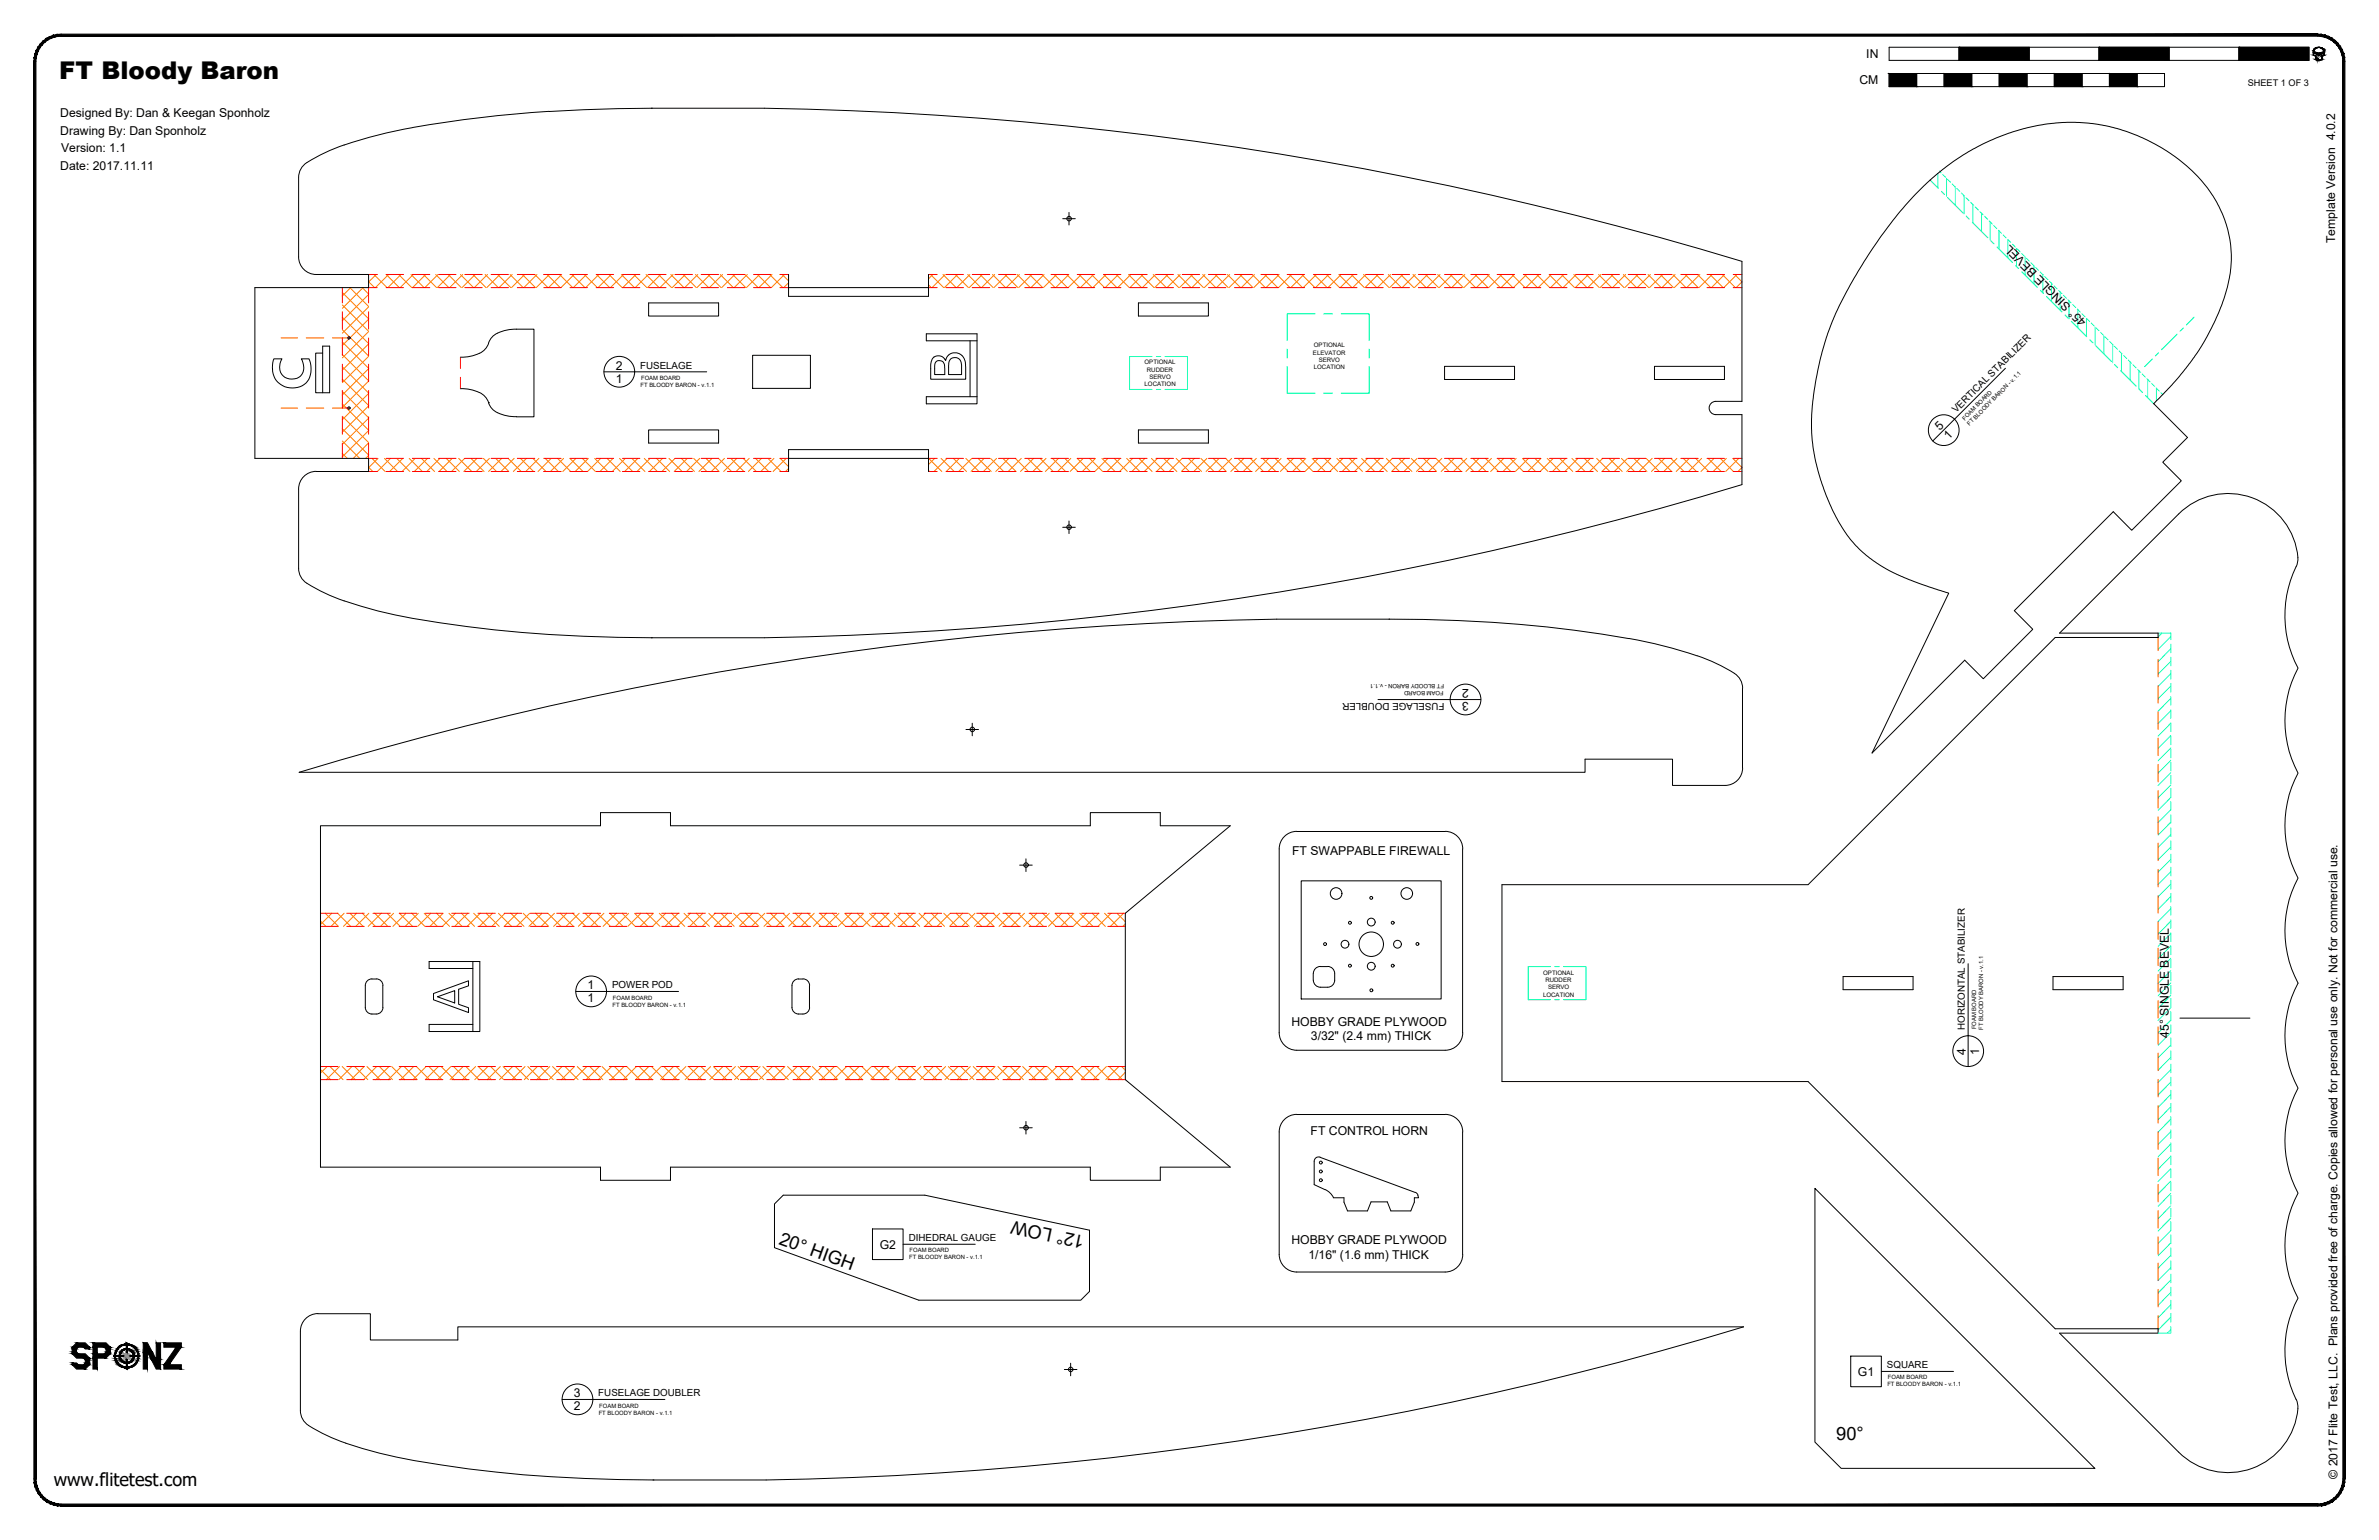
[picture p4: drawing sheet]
<svg xmlns="http://www.w3.org/2000/svg" width="864mm" height="559mm" viewBox="0 0 864 559" stroke-linecap="round" stroke-linejoin="round" font-family="sans-serif">
<defs><g id="words">
<text font-size="8.9" x="21.5" y="28.6">FT Bloody Baron</text>
<g font-size="6.7">
<text x="394" y="448.5" transform="rotate(-168 394 448.5)">12° LOW</text>
<text x="282.4" y="451.4" transform="rotate(20 282.4 451.4)">20° HIGH</text>
<text x="666.6" y="522.5">90°</text>
</g>
<text font-size="6.6" x="19.5" y="539.1">www.flitetest.com</text>
<g font-size="4.4">
<text x="677.5" y="21.1">IN</text>
<text x="675" y="30.6">CM</text>
<text x="21.9" y="42.4">Designed By: Dan &amp; Keegan Sponholz</text>
<text x="21.9" y="48.8">Drawing By: Dan Sponholz</text>
<text x="22.2" y="55.2">Version: 1.1</text>
<text x="21.9" y="61.5">Date: 2017.11.11</text>
<text x="847.7" y="88.2" transform="rotate(-90 847.7 88.2)">Template Version 4.0.2</text>
<text x="757.6" y="116.6" transform="rotate(-135 757.6 116.6)">45° SINGLE BEVEL</text>
<text x="223.5" y="134.1">2</text>
<text x="223.5" y="138.9">1</text>
<text x="704.1" y="156.4" transform="rotate(-45 704.1 156.4)">5</text>
<text x="707.5" y="159.8" transform="rotate(-46 707.5 159.8)">1</text>
<text x="533.2" y="249.9" transform="rotate(-180 533.2 249.9)">2</text>
<text x="533.2" y="254.6" transform="rotate(-180 533.2 254.6)">3</text>
<text x="469.1" y="310.2">FT SWAPPABLE FIREWALL</text>
<text x="213.3" y="359">1</text>
<text x="213.3" y="363.7">1</text>
<text x="468.8" y="372.2">HOBBY GRADE PLYWOOD</text>
<text x="475.9" y="377.5">3/32&quot; (2.4 mm) THICK</text>
<text x="787.3" y="376.5" transform="rotate(-90 787.3 376.5)">45° SINGLE BEVEL</text>
<text x="713.7" y="382.7" transform="rotate(-90 713.7 382.7)">4</text>
<text x="718.4" y="382.7" transform="rotate(-90 718.4 382.7)">1</text>
<text x="475.8" y="411.9">FT CONTROL HORN</text>
<text x="319.3" y="453.1">G2</text>
<text x="468.8" y="451.3">HOBBY GRADE PLYWOOD</text>
<text x="475" y="456.7">1/16&quot; (1.6 mm) THICK</text>
<text x="674.4" y="499.2">G1</text>
<text x="208.4" y="507">3</text>
<text x="208.4" y="511.8">2</text>
<text x="848.5" y="536.6" transform="rotate(-90 848.5 536.6)">© 2017 Flite Test, LLC. Plans provided free of charge. Copies allowed for personal use only. Not for commercial use.</text>
</g>
<g font-size="3.5">
<text x="232.4" y="133.8">FUSELAGE</text>
<text x="710.1" y="150" transform="rotate(-45 710.1 150)">VERTICAL STABILIZER</text>
<text x="524.3" y="255" transform="rotate(-180 524.3 255)">FUSELAGE DOUBLER</text>
<text x="222.2" y="358.6">POWER POD</text>
<text x="713.3" y="373.8" transform="rotate(-90 713.3 373.8)">HORIZONTAL STABILIZER</text>
<text x="329.9" y="450.4">DIHEDRAL GAUGE</text>
<text x="685" y="496.5">SQUARE</text>
<text x="217.2" y="506.7">FUSELAGE DOUBLER</text>
</g>
<text font-size="3.3" x="816" y="31.1">SHEET 1 OF 3</text>
<g font-size="2.2">
<text x="477" y="126">OPTIONAL</text>
<text x="476.6" y="128.7">ELEVATOR</text>
<text x="478.7" y="131.4">SERVO</text>
<text x="415.5" y="132.2">OPTIONAL</text>
<text x="416.3" y="134.9">RUDDER</text>
<text x="417.2" y="137.6">SERVO</text>
<text x="476.9" y="134">LOCATION</text>
<text x="415.5" y="140.2">LOCATION</text>
<text x="560.2" y="353.6">OPTIONAL</text>
<text x="561" y="356.2">RUDDER</text>
<text x="561.9" y="358.9">SERVO</text>
<text x="560.2" y="361.6">LOCATION</text>
</g>
<g font-size="2.1">
<text x="232.7" y="137.8">FOAM BOARD</text>
<text x="232.5" y="140.4">FT BLOODY BARON - v.1.1</text>
<text x="713.2" y="152.6" transform="rotate(-45 713.2 152.6)">FOAM BOARD</text>
<text x="714.9" y="154.5" transform="rotate(-45 714.9 154.5)">FT BLOODY BARON - v.1.1</text>
<text x="524" y="250.9" transform="rotate(-180 524 250.9)">FOAM BOARD</text>
<text x="524.2" y="248.3" transform="rotate(-180 524.2 248.3)">FT BLOODY BARON - v.1.1</text>
<text x="222.4" y="365.3">FT BLOODY BARON - v.1.1</text>
<text x="222.5" y="362.7">FOAM BOARD</text>
<text x="717.4" y="373.5" transform="rotate(-90 717.4 373.5)">FOAM BOARD</text>
<text x="719.9" y="373.7" transform="rotate(-90 719.9 373.7)">FT BLOODY BARON - v.1.1</text>
<text x="330.2" y="454.4">FOAM BOARD</text>
<text x="330.1" y="457">FT BLOODY BARON - v.1.1</text>
<text x="685.1" y="503.1">FT BLOODY BARON - v.1.1</text>
<text x="685.3" y="500.5">FOAM BOARD</text>
<text x="217.3" y="513.3">FT BLOODY BARON - v.1.1</text>
<text x="217.5" y="510.7">FOAM BOARD</text>
</g>
</g></defs>
<!-- layer: 04 BEVEL -->
<g fill="none" stroke="#0ff" stroke-width=".36">
<path d="M703.4 62.9v5.2M704 62l.7 .7M705.2 63.3l1.2 1.1M706.6 64.7v6.6M706.9 65l1.2 1.1M708.6 66.7l1.1 1.1M709.8 67.9v6.5M710.3 68.3l1.1 1.2M712 70l1.1 1.2M713 71.1v6.5M713.7 71.7l1.1 1.2M715.3 73.4l1.2 1.1"/>
<path d="M716.1 74.2v6.6M717 75.1l1.2 1.1M718.7 76.8l1.2 1.1M719.3 77.4v6.6M720.4 78.5l1.1 1.1M722.1 80.2l1.1 1.1M722.5 80.6v6.5M723.8 81.8l1.1 1.2M725.5 83.5l1.1 1.2M725.7 83.8v6.5M727.2 85.2l1 1.2M729.9 88l-1.1-1.1v6.6"/>
<path d="M730.5 88.6l1.1 1.1M732 90.1v6.6M732.2 90.3l1.1 1.1M733.8 92l1.2 1.1M735.2 93.3v6.5M735.5 93.6l1.2 1.1M737.2 95.3l1.2 1.1M738.4 96.5v6.5M738.9 97l1.1 1.1M740.6 98.7l1.1 1.1M741.5 99.6v6.6M742.3 100.3l1.1 1.2"/>
<path d="M744 102l1.1 1.2M744.7 102.8v6.6M745.7 103.7l1.1 1.2M747.3 105.4l1.2 1.1M747.9 106v6.5M749 107.1l1.2 1.1M750.7 108.8l1.2 1.1M751.1 109.2v6.6M752.4 110.5l1.1 1.1M754.1 112.2l1.1 1.1M754.2 112.3v6.6M755.8 113.8l1.1 1.2"/>
<path d="M758.6 116.7l-1.2-1.2v6.6M759.1 117.2l1.1 1.1M760.6 118.7v6.6M760.8 118.9l1.1 1.1M762.5 120.6l1.1 1.1M763.8 121.9v6.6M764.2 122.3l1.1 1.1M765.8 124l1.1 1v6.6M767.5 125.6l1.2 1.1M769.2 127.3l1.2 1.1M770.1 128.2v6.6M770.9 129l1.1 1.1"/>
<path d="M772.6 130.7l1.1 1.1M773.3 131.4v6.6M774.3 132.3l1.1 1.2M776 134l1.1 1.2M776.5 134.6v6.6M777.7 135.7l1.1 1.2M779.3 137.4l1.2 1.1M779.6 137.8v6.5M781 139.1l1.2 1.1M782.7 140.8l1.1 1.1M782.8 140.9v4.5M784.4 142.5l.7 .7"/>
<path d="M783.4 229.7h4.6v2.4M784.8 229.7l-1.4 1.4M788 231l-4.6 4.6M788 235.4l-4.6 4.7M788 239.9l-4.6 4.7M788 233.7v3.2M788 238.5v3.1M788 244.4l-4.6 4.7M788 248.9l-4.6 4.7M788 253.4l-4.6 4.7M788 257.9l-4.6 4.7M788 243.2v3.2"/>
<path d="M788 248v3.2M788 252.7v3.2M788 257.5v3.2M788 262.4l-4.6 4.7M788 266.9l-4.6 4.7M788 271.4l-4.6 4.7M788 275.9l-4.6 4.6M788 262.3v3.1M788 267v3.2M788 271.8v3.2M788 276.6v3.1M788 280.4l-4.6 4.6"/>
<path d="M788 284.8l-4.6 4.7M788 289.4l-4.6 4.6M788 293.8l-4.6 4.7M788 298.3l-4.6 4.7M788 281.3v3.2M788 286.1v3.2M788 290.9v3.1M788 295.6v3.2M788 302.8l-4.6 4.7M788 307.3l-4.6 4.7M788 311.8l-4.6 4.6M788 316.3l-4.6 4.7"/>
<path d="M788 300.4v3.2M788 305.1v3.2M788 309.9v3.2M788 314.7v3.1M788 319.4v3.2M788 320.8l-4.6 4.6M788 325.3l-4.6 4.6M788 329.7l-4.6 4.7M788 334.3l-4.6 4.6M788 338.7l-4.6 4.7M788 324.2v3.2M788 329v3.1"/>
<path d="M788 333.7v3.2M788 338.5v3.2M788 346.4v-3.2l-4.6 4.7M788 347.7l-4.6 4.7M788 352.2l-4.6 4.7M788 356.7l-4.6 4.6M788 348v3.2M788 352.8v3.1M788 357.5v3.2M788 361.2l-4.6 4.7M788 365.7l-4.6 4.6M788 370.2l-4.6 4.6"/>
<path d="M788 374.7l-4.6 4.6M788 379.2l-4.6 4.6M788 362.3v3.2M788 367.1v3.1M788 371.8v3.2M788 376.6v3.2M788 383.7l-4.6 4.6M788 388.1l-4.6 4.7M788 392.7l-4.6 4.6M788 397.1l-4.6 4.7M788 381.3v3.2M788 386.1v3.2"/>
<path d="M788 390.9v3.1M788 395.6v3.2M788 401.6l-4.6 4.7M788 406.1l-4.6 4.7M788 410.6l-4.6 4.7M788 415.1l-4.6 4.6M788 419.6l-4.6 4.7M788 400.4v3.2M788 405.2v3.1M788 409.9v3.2M788 414.7v3.2M788 419.4v3.2"/>
<path d="M788 424.1l-4.6 4.6M788 428.6l-4.6 4.6M788 433l-4.6 4.7M788 437.6l-4.6 4.6M788 424.2v3.2M788 429v3.1M788 433.7v3.2M788 438.5v3.2M788 442l-4.6 4.7M788 446.5l-4.6 4.7M788 451l-4.6 4.7M788 455.5l-4.6 4.7"/>
<path d="M788 460l-4.6 4.6M788 443.3v3.1M788 448v3.2M788 452.8v3.2M788 457.5v3.2M788 464.5l-4.6 4.7M788 469l-4.6 4.6M788 473.5l-4.6 4.6M788 477.9l-4.6 4.7M788 462.3v3.2M788 467.1v3.1M788 471.8v3.2"/>
<path d="M788 476.6v3.2M788 482.4l-1.3 1.3M788 481.4v2.3h-4.6"/>
</g>
<!-- layer: 05 REFERENCE -->
<g fill="none" stroke="#0f0" stroke-width=".36">
<path d="M700.7 65.3l2.9 3M704.8 69.4l1.1 1.1M707 71.7l5.6 5.6M713.8 78.4l1 1.1M716 80.6l5.6 5.7M722.7 87.4l1.1 1.1M725 89.6l5.6 5.6M731.7 96.4l1.1 1.1M733.9 98.6l5.7 5.6M477.4 113.9h-10.2v9.6M480.5 113.9h3.2M486.9 113.9h10.1v9.6"/>
<path d="M740.7 105.4l1.1 1M742.9 107.6l5.6 5.6M749.7 114.3l1.1 1.1M751.9 116.6l5.6 5.6M792.5 119l-1.1 1.1M796.5 115.1l-2.8 2.8M418.2 129.4h-8.2v11.9h8.2M419.8 129.4h1.5M422.9 129.4h8.2v11.9h-8.2M467.2 133v9.7h10.2M467.2 126.7v3.2M497 126.7v3.2"/>
<path d="M497 133v9.7h-10.1M758.7 123.3l1 1.1M760.9 125.5l5.6 5.7M767.6 132.3l1.1 1.1M769.9 134.5l5.6 5.6M781.3 130.3l-2.8 2.7M783.6 128l-1.2 1.1M790.3 121.3l-5.7 5.6M419.8 141.3h1.5M480.5 142.7h3.2M776.6 141.3l1.1 1.1M778.8 143.5l3 3"/>
<path d="M562.8 350.7h-8v12h8M564.4 350.7h1.6M567.6 350.7h8.1v12h-8.1M564.4 362.7h1.6"/>
</g>
<!-- layer: 23 NOTES -->
<g fill="none" stroke="#000" stroke-width=".36">
<path d="M99.4 130.2h2.9a4.6 4.6 0 0 0 2.8 7.3 4.2 4.2 0 0 0 4.3-1.4 4.2 4.2 0 0 0 .6-4.5l-.6-1.4h2.8a7.9 7.9 0 0 1-1.8 9.3 7.4 7.4 0 0 1-8.5 0 7.4 7.4 0 0 1-2.9-8zM117.1 128.1h-2.5v14.4h5.1v-16.9h-2.6v16.9M219.2 134.9h37.3M338.8 129.7a2.94 2.94 0 0 1 4.5 1.1 3.6 3.6 0 0 1 4.1-2.7 3.6 3.6 0 0 1 3.1 3.8l.1 5.7h-12.7v-3.8a5.9 5.9 0 0 1 .9-4.1zM339.9 131.2a1.98 1.98 0 0 1 2.3 0 1.98 1.98 0 0 1 .7 2.2l.1 2.5h-3.7v-3.7zM345.2 130.1a2.51 2.51 0 0 1 2.8 0 2.51 2.51 0 0 1 1.1 2.6v3.2h-4.7v-4.1zM352.1 123.7v20.3M354.7 123.7h-18.4v-2.6h18.4v25.4h-18.4v-2.5h18.4M728 133.6l-26.4 26.4M500.2 253.8h37.3M464.4 308.1v66.6a6.4 6.4 0 0 0 6.3 6.4h53.9M470.7 301.7h53.9"/>
<path d="M470.7 301.7a6.4 6.4 0 0 0-6.3 6.3M524.6 301.7a6.4 6.4 0 0 1 6.4 6.3M530.9 308.1v66.6M171.7 351.4h-15.9v-2.5h18.4v25.4h-18.4v-2.6h15.9M171.7 348.9v25.4M209 359.8h37.3M714.5 349.7v37.3M157.4 360.5l12.7-4.6v1.8l-3.6 1.3v5.4l3.6 1.3v1.7l-12.7-4.6zM158.8 361.7l6.3-2.2v4.4zM531 374.7a6.4 6.4 0 0 1-6.4 6.4M524.6 404.4h-53.9a6.4 6.4 0 0 0-6.3 6.4v44.4a6.4 6.4 0 0 0 6.3 6.4h53.9M524.6 404.4a6.4 6.4 0 0 1 6.4 6.3"/>
<path d="M530.9 410.8v44.4M316.7 445.9h11.1v11.1h-11.1zM327.8 451.5h26.2M531 455.2a6.4 6.4 0 0 1-6.4 6.4M671.8 492.1h11.1v11.1h-11.1zM682.9 497.6h26.2M204.1 507.8h37.3"/>
<circle cx="224.8" cy="134.9" r="5.6"/>
<circle cx="705.6" cy="156.1" r="5.6"/>
<circle cx="532" cy="253.8" r="5.6"/>
<circle cx="214.6" cy="359.7" r="5.6"/>
<circle cx="714.5" cy="381.4" r="5.6"/>
<circle cx="209.6" cy="507.8" r="5.6"/>
</g>
<!-- layer: 06 CAVITY -->
<g fill="none" stroke="#ff7f00" stroke-width=".36">
<path d="M135.7 99.6l4.8 4.8M136.6 99.6l-2.8 2.7M140.2 99.6l4.8 4.8M141 99.6l-4.7 4.8M144.7 99.6l4.8 4.8M145.6 99.6l-4.8 4.8M149.2 99.6l4.7 4.8M150 99.6l-4.7 4.8M153.7 99.6l4.8 4.8M154.5 99.6l-4.7 4.8M158.2 99.6l4.7 4.8M159 99.6l-4.8 4.8"/>
<path d="M162.7 99.6l4.7 4.8M163.5 99.6l-4.7 4.8M167.1 99.6l4.8 4.8M168 99.6l-4.8 4.8M171.7 99.6l4.7 4.8M172.5 99.6l-4.8 4.8M176.1 99.6l4.8 4.8M177 99.6l-4.8 4.8M180.6 99.6l4.8 4.8M181.5 99.6l-4.8 4.8M185.1 99.6l4.8 4.8M185.9 99.6l-4.7 4.8"/>
<path d="M189.6 99.6l4.8 4.8M190.5 99.6l-4.8 4.8M194.1 99.6l4.8 4.8M194.9 99.6l-4.7 4.8M198.6 99.6l4.8 4.8M199.4 99.6l-4.7 4.8M203.1 99.6l4.8 4.8M203.9 99.6l-4.8 4.8M207.6 99.6l4.7 4.8M208.4 99.6l-4.7 4.8M212.1 99.6l4.8 4.8M212.9 99.6l-4.8 4.8"/>
<path d="M216.6 99.6l4.7 4.8M217.4 99.6l-4.8 4.8M221.1 99.6l4.7 4.8M221.9 99.6l-4.8 4.8M225.5 99.6l4.8 4.8M226.4 99.6l-4.8 4.8M230 99.6l4.8 4.8M230.8 99.6l-4.7 4.8M234.5 99.6l4.8 4.8M235.4 99.6l-4.8 4.8M239 99.6l4.8 4.8M239.8 99.6l-4.7 4.8"/>
<path d="M243.5 99.6l4.8 4.8M244.3 99.6l-4.7 4.8M248 99.6l4.8 4.8M248.8 99.6l-4.8 4.8M252.5 99.6l4.7 4.8M253.3 99.6l-4.7 4.8M257 99.6l4.7 4.8M257.8 99.6l-4.8 4.8M261.5 99.6l4.7 4.8M262.3 99.6l-4.8 4.8M266 99.6l4.7 4.8M266.8 99.6l-4.8 4.8"/>
<path d="M270.4 99.6l4.8 4.8M271.3 99.6l-4.8 4.8M274.9 99.6l4.8 4.8M275.7 99.6l-4.7 4.8M279.4 99.6l4.8 4.8M280.3 99.6l-4.8 4.8M283.9 99.6l2.4 2.3M284.8 99.6l-4.8 4.8M337.8 99.6l4.8 4.8M338.6 99.6l-1.5 1.6M342.3 99.6l4.8 4.8M343.1 99.6l-4.8 4.8"/>
<path d="M346.8 99.6l4.7 4.8M347.6 99.6l-4.7 4.8M351.3 99.6l4.8 4.8M352.1 99.6l-4.8 4.8M355.8 99.6l4.7 4.8M356.6 99.6l-4.8 4.8M360.3 99.6l4.7 4.8M361.1 99.6l-4.8 4.8M364.7 99.6l4.8 4.8M365.6 99.6l-4.8 4.8M369.3 99.6l4.7 4.8M370 99.6l-4.7 4.8"/>
<path d="M373.7 99.6l4.8 4.8M374.6 99.6l-4.8 4.8M378.2 99.6l4.8 4.8M379 99.6l-4.7 4.8M382.7 99.6l4.8 4.8M383.5 99.6l-4.7 4.8M387.2 99.6l4.8 4.8M388 99.6l-4.8 4.8M391.7 99.6l4.7 4.8M392.5 99.6l-4.7 4.8M396.2 99.6l4.8 4.8M397 99.6l-4.8 4.8"/>
<path d="M400.7 99.6l4.7 4.8M401.5 99.6l-4.8 4.8M405.2 99.6l4.7 4.8M406 99.6l-4.8 4.8M409.6 99.6l4.8 4.8M410.5 99.6l-4.8 4.8M414.2 99.6l4.7 4.8M414.9 99.6l-4.7 4.8M418.6 99.6l4.8 4.8M419.5 99.6l-4.8 4.8M423.1 99.6l4.8 4.8M424 99.6l-4.8 4.8"/>
<path d="M427.6 99.6l4.8 4.8M428.4 99.6l-4.7 4.8M432.1 99.6l4.8 4.8M433 99.6l-4.8 4.8M436.6 99.6l4.7 4.8M437.4 99.6l-4.7 4.8M441.1 99.6l4.8 4.8M441.9 99.6l-4.7 4.8M445.6 99.6l4.7 4.8M446.4 99.6l-4.8 4.8M450.1 99.6l4.7 4.8M450.9 99.6l-4.7 4.8"/>
<path d="M454.5 99.6l4.8 4.8M455.4 99.6l-4.8 4.8M459.1 99.6l4.7 4.8M459.9 99.6l-4.8 4.8M463.5 99.6l4.8 4.8M464.4 99.6l-4.8 4.8M468 99.6l4.8 4.8M468.9 99.6l-4.8 4.8M472.5 99.6l4.8 4.8M473.3 99.6l-4.7 4.8M477 99.6l4.8 4.8M477.9 99.6l-4.8 4.8"/>
<path d="M481.5 99.6l4.8 4.8M482.3 99.6l-4.7 4.8M486 99.6l4.8 4.8M486.8 99.6l-4.7 4.8M490.5 99.6l4.8 4.8M491.3 99.6l-4.8 4.8M495 99.6l4.7 4.8M495.8 99.6l-4.7 4.8M499.5 99.6l4.7 4.8M500.3 99.6l-4.8 4.8M503.9 99.6l4.8 4.8M504.8 99.6l-4.8 4.8"/>
<path d="M508.5 99.6l4.7 4.8M509.3 99.6l-4.8 4.8M512.9 99.6l4.8 4.8M513.8 99.6l-4.8 4.8M517.4 99.6l4.8 4.8M518.2 99.6l-4.7 4.8M521.9 99.6l4.8 4.8M522.8 99.6l-4.8 4.8M526.4 99.6l4.8 4.8M527.2 99.6l-4.7 4.8M530.9 99.6l4.8 4.8M531.7 99.6l-4.7 4.8"/>
<path d="M535.4 99.6l4.8 4.8M536.2 99.6l-4.8 4.8M539.9 99.6l4.7 4.8M540.7 99.6l-4.8 4.8M544.4 99.6l4.7 4.8M545.2 99.6l-4.8 4.8M548.8 99.6l4.8 4.8M549.7 99.6l-4.8 4.8M553.4 99.6l4.7 4.8M554.2 99.6l-4.8 4.8M557.8 99.6l4.8 4.8M558.7 99.6l-4.8 4.8"/>
<path d="M562.3 99.6l4.8 4.8M563.1 99.6l-4.7 4.8M566.8 99.6l4.8 4.8M567.7 99.6l-4.8 4.8M571.3 99.6l4.8 4.8M572.2 99.6l-4.8 4.8M575.8 99.6l4.7 4.8M576.6 99.6l-4.7 4.8M580.3 99.6l4.8 4.8M581.1 99.6l-4.7 4.8M584.8 99.6l4.7 4.8M585.6 99.6l-4.8 4.8"/>
<path d="M589.3 99.6l4.7 4.8M590.1 99.6l-4.7 4.8M593.7 99.6l4.8 4.8M594.6 99.6l-4.8 4.8M598.3 99.6l4.7 4.8M599.1 99.6l-4.8 4.8M602.7 99.6l4.8 4.8M603.6 99.6l-4.8 4.8M607.2 99.6l4.8 4.8M608.1 99.6l-4.8 4.8M611.7 99.6l4.8 4.8M612.5 99.6l-4.7 4.8"/>
<path d="M616.2 99.6l4.8 4.8M617.1 99.6l-4.8 4.8M620.7 99.6l4.8 4.8M621.5 99.6l-4.7 4.8M625.2 99.6l4.8 4.8M626 99.6l-4.7 4.8M629.7 99.6l2.6 2.7-2 2.1M630.5 99.6l-4.8 4.8M124.3 119.6l9.5 9.6M124.3 115.1l9.5 9.6M124.3 110.7l9.5 9.5M124.3 106.1l9.5 9.6"/>
<path d="M127 104.4l6.8 6.8M127.3 104.4l-3 3M131.5 104.4l2.3 2.3M131.8 104.4l-7.5 7.5M133.8 106.8l-9.5 9.6M133.8 111.4l-9.5 9.5M133.8 115.8l-6.7 6.8M133.8 102.2l2.2 2.2M286.3 102.6l-1.8 1.8M337.1 103.4l1 1M124.3 137.6l9.5 9.5M124.3 133.1l9.5 9.5"/>
<path d="M124.3 128.6l9.5 9.5M124.3 124.1l9.5 9.5M126.6 123l-2.3 2.3M133.8 120.3l-9.5 9.6M133.8 124.8l-9.5 9.5M133.8 129.3l-9.5 9.5M133.8 133.8l-9.5 9.5M133.8 138.3l-9.5 9.5M124.3 146.6l9.5 9.5M124.3 155.6l9.5 9.5M124.3 151l9.5 9.6M124.3 142.1l9.5 9.5"/>
<path d="M133.8 142.8l-9.5 9.5M133.8 147.3l-9.5 9.5M133.8 151.7l-9.5 9.6M133.8 156.3l-9.5 9.5M124.3 160l6.3 6.3M124.3 164.5l1.8 1.8M133.8 169.6l1.5 1.5M133.8 160.7l-5.6 5.6M133.8 165.2l-1 1.1M135 166.3l4.8 4.8M137.2 166.3l-3.4 3.4M139.6 166.3l4.7 4.8"/>
<path d="M141.7 166.3l-4.7 4.8M144 166.3l4.8 4.8M146.2 166.3l-4.8 4.8M148.5 166.3l4.8 4.8M150.7 166.3l-4.7 4.8M153 166.3l4.8 4.8M155.2 166.3l-4.8 4.8M157.5 166.3l4.8 4.8M159.7 166.3l-4.8 4.8M162 166.3l4.7 4.8M164.2 166.3l-4.8 4.8M166.5 166.3l4.8 4.8"/>
<path d="M168.7 166.3l-4.8 4.8M171 166.3l4.7 4.8M173.1 166.3l-4.7 4.8M175.5 166.3l4.7 4.8M177.7 166.3l-4.8 4.8M179.9 166.3l4.8 4.8M182.1 166.3l-4.7 4.8M184.5 166.3l4.7 4.8M186.6 166.3l-4.7 4.8M188.9 166.3l4.8 4.8M191.1 166.3l-4.8 4.8M193.4 166.3l4.8 4.8"/>
<path d="M195.6 166.3l-4.7 4.8M197.9 166.3l4.8 4.8M200.1 166.3l-4.8 4.8M202.4 166.3l4.8 4.8M204.6 166.3l-4.8 4.8M206.9 166.3l4.7 4.8M209.1 166.3l-4.8 4.8M211.4 166.3l4.8 4.8M213.6 166.3l-4.8 4.8M215.9 166.3l4.7 4.8M218 166.3l-4.7 4.8M220.4 166.3l4.7 4.8"/>
<path d="M222.6 166.3l-4.8 4.8M224.9 166.3l4.7 4.8M227 166.3l-4.7 4.8M229.4 166.3l4.7 4.8M231.5 166.3l-4.7 4.8M233.9 166.3l4.7 4.8M236 166.3l-4.8 4.8M238.3 166.3l4.8 4.8M240.5 166.3l-4.7 4.8M242.8 166.3l4.8 4.8M245 166.3l-4.7 4.8M247.3 166.3l4.8 4.8"/>
<path d="M249.5 166.3l-4.8 4.8M251.8 166.3l4.8 4.8M254 166.3l-4.8 4.8M256.3 166.3l4.8 4.8M258.5 166.3l-4.8 4.8M260.8 166.3l4.8 4.8M263 166.3l-4.8 4.8M265.3 166.3l4.7 4.8M267.5 166.3l-4.8 4.8M269.8 166.3l4.7 4.8M272 166.3l-4.8 4.8M274.3 166.3l4.7 4.8"/>
<path d="M276.4 166.3l-4.7 4.8M278.8 166.3l4.7 4.8M280.9 166.3l-4.7 4.8M283.2 166.3l3.1 3M285.4 166.3l-4.7 4.8M286.3 170l-1.1 1.1M337.1 170.7l.3 .4M337.1 166.3l4.8 4.8M339.3 166.3l-2.2 2.3M341.6 166.3l4.8 4.8M343.8 166.3l-4.8 4.8M346.1 166.3l4.7 4.8"/>
<path d="M348.3 166.3l-4.8 4.8M350.6 166.3l4.8 4.8M352.8 166.3l-4.8 4.8M355.1 166.3l4.7 4.8M357.2 166.3l-4.7 4.8M359.6 166.3l4.7 4.8M361.8 166.3l-4.8 4.8M364 166.3l4.8 4.8M366.2 166.3l-4.7 4.8M368.6 166.3l4.7 4.8M370.7 166.3l-4.7 4.8M373.1 166.3l4.7 4.8"/>
<path d="M375.2 166.3l-4.8 4.8M377.5 166.3l4.8 4.8M379.7 166.3l-4.7 4.8M382.1 166.3l4.7 4.8M384.2 166.3l-4.7 4.8M386.5 166.3l4.8 4.8M388.7 166.3l-4.8 4.8M391 166.3l4.8 4.8M393.2 166.3l-4.7 4.8M395.5 166.3l4.8 4.8M397.7 166.3l-4.8 4.8M400 166.3l4.8 4.8"/>
<path d="M402.2 166.3l-4.8 4.8M404.5 166.3l4.7 4.8M406.7 166.3l-4.8 4.8M409 166.3l4.8 4.8M411.2 166.3l-4.8 4.8M413.5 166.3l4.7 4.8M415.6 166.3l-4.7 4.8M418 166.3l4.7 4.8M420.2 166.3l-4.8 4.8M422.4 166.3l4.8 4.8M424.6 166.3l-4.7 4.8M427 166.3l4.7 4.8"/>
<path d="M429.1 166.3l-4.7 4.8M431.4 166.3l4.8 4.8M433.6 166.3l-4.8 4.8M435.9 166.3l4.8 4.8M438.1 166.3l-4.7 4.8M440.4 166.3l4.8 4.8M442.6 166.3l-4.8 4.8M444.9 166.3l4.8 4.8M447.1 166.3l-4.8 4.8M449.4 166.3l4.7 4.8M451.6 166.3l-4.8 4.8M453.9 166.3l4.8 4.8"/>
<path d="M456.1 166.3l-4.8 4.8M458.4 166.3l4.7 4.8M460.5 166.3l-4.7 4.8M462.9 166.3l4.7 4.8M465.1 166.3l-4.8 4.8M467.3 166.3l4.8 4.8M469.5 166.3l-4.7 4.8M471.9 166.3l4.7 4.8M474 166.3l-4.7 4.8M476.3 166.3l4.8 4.8M478.5 166.3l-4.8 4.8M480.8 166.3l4.8 4.8"/>
<path d="M483 166.3l-4.7 4.8M485.3 166.3l4.8 4.8M487.5 166.3l-4.8 4.8M489.8 166.3l4.8 4.8M492 166.3l-4.8 4.8M494.3 166.3l4.7 4.8M496.5 166.3l-4.8 4.8M498.8 166.3l4.8 4.8M501 166.3l-4.8 4.8M503.3 166.3l4.7 4.8M505.4 166.3l-4.7 4.8M507.8 166.3l4.7 4.8"/>
<path d="M510 166.3l-4.8 4.8M512.3 166.3l4.7 4.8M514.4 166.3l-4.7 4.8M516.7 166.3l4.8 4.8M518.9 166.3l-4.7 4.8M521.3 166.3l4.7 4.8M523.4 166.3l-4.8 4.8M525.7 166.3l4.8 4.8M527.9 166.3l-4.8 4.8M530.2 166.3l4.8 4.8M532.4 166.3l-4.7 4.8M534.7 166.3l4.8 4.8"/>
<path d="M536.9 166.3l-4.8 4.8M539.2 166.3l4.8 4.8M541.4 166.3l-4.8 4.8M543.7 166.3l4.8 4.8M545.9 166.3l-4.8 4.8M548.2 166.3l4.8 4.8M550.4 166.3l-4.8 4.8M552.7 166.3l4.7 4.8M554.9 166.3l-4.8 4.8M557.2 166.3l4.7 4.8M559.4 166.3l-4.8 4.8M561.6 166.3l4.8 4.8"/>
<path d="M563.8 166.3l-4.7 4.8M566.2 166.3l4.7 4.8M568.3 166.3l-4.7 4.8M570.6 166.3l4.8 4.8M572.8 166.3l-4.8 4.8M575.1 166.3l4.8 4.8M577.3 166.3l-4.7 4.8M579.6 166.3l4.8 4.8M581.8 166.3l-4.8 4.8M584.1 166.3l4.8 4.8M586.3 166.3l-4.8 4.8M588.6 166.3l4.7 4.8"/>
<path d="M590.8 166.3l-4.8 4.8M593.1 166.3l4.8 4.8M595.3 166.3l-4.8 4.8M597.6 166.3l4.7 4.8M599.7 166.3l-4.7 4.8M602.1 166.3l4.7 4.8M604.3 166.3l-4.8 4.8M606.5 166.3l4.8 4.8M608.7 166.3l-4.7 4.8M611.1 166.3l4.7 4.8M613.2 166.3l-4.7 4.8M615.5 166.3l4.8 4.8"/>
<path d="M617.7 166.3l-4.8 4.8M620 166.3l4.8 4.8M622.2 166.3l-4.7 4.8M624.5 166.3l4.8 4.8M626.7 166.3l-4.8 4.8M629 166.3l3.3 3.4-1.4 1.4M631.2 166.3l-4.8 4.8M116.3 334.2l2 1.9M118.1 331.4l4.7 4.7M120.5 331.4l-4.2 4.1M122.5 331.4l4.8 4.7M124.9 331.4l-4.7 4.7"/>
<path d="M127.1 331.4l4.7 4.7M129.4 331.4l-4.7 4.7M131.5 331.4l4.8 4.7M133.9 331.4l-4.8 4.7M136 331.4l4.8 4.7M138.4 331.4l-4.7 4.7M140.5 331.4l4.8 4.7M142.9 331.4l-4.8 4.7M145 331.4l4.8 4.7M147.4 331.4l-4.8 4.7M149.5 331.4l4.7 4.7M151.9 331.4l-4.8 4.7"/>
<path d="M154 331.4l4.8 4.7M156.4 331.4l-4.8 4.7M158.5 331.4l4.7 4.7M160.8 331.4l-4.7 4.7M163 331.4l4.7 4.7M165.4 331.4l-4.8 4.7M167.5 331.4l4.7 4.7M169.8 331.4l-4.7 4.7M172 331.4l4.7 4.7M174.3 331.4l-4.7 4.7M176.5 331.4l4.7 4.7M178.8 331.4l-4.8 4.7"/>
<path d="M180.9 331.4l4.8 4.7M183.3 331.4l-4.7 4.7M185.4 331.4l4.8 4.7M187.8 331.4l-4.8 4.7M189.9 331.4l4.8 4.7M192.3 331.4l-4.8 4.7M194.4 331.4l4.8 4.7M196.8 331.4l-4.8 4.7M198.9 331.4l4.8 4.7M201.3 331.4l-4.8 4.7M203.4 331.4l4.8 4.7M205.7 331.4l-4.7 4.7"/>
<path d="M207.9 331.4l4.7 4.7M210.3 331.4l-4.8 4.7M212.4 331.4l4.7 4.7M214.7 331.4l-4.7 4.7M216.9 331.4l4.7 4.7M219.2 331.4l-4.7 4.7M221.4 331.4l4.7 4.7M223.7 331.4l-4.8 4.7M225.8 331.4l4.8 4.7M228.2 331.4l-4.8 4.7M230.3 331.4l4.8 4.7M232.7 331.4l-4.8 4.7"/>
<path d="M234.8 331.4l4.8 4.7M237.2 331.4l-4.8 4.7M239.3 331.4l4.8 4.7M241.7 331.4l-4.8 4.7M243.8 331.4l4.8 4.7M246.2 331.4l-4.8 4.7M248.3 331.4l4.8 4.7M250.6 331.4l-4.7 4.7M252.8 331.4l4.7 4.7M255.2 331.4l-4.8 4.7M257.3 331.4l4.7 4.7M259.7 331.4l-4.8 4.7"/>
<path d="M261.7 331.4l4.8 4.7M264.1 331.4l-4.7 4.7M266.3 331.4l4.7 4.7M268.6 331.4l-4.7 4.7M270.7 331.4l4.8 4.7M273.1 331.4l-4.8 4.7M275.2 331.4l4.8 4.7M277.6 331.4l-4.7 4.7M279.7 331.4l4.8 4.7M282.1 331.4l-4.8 4.7M284.2 331.4l4.8 4.7M286.6 331.4l-4.8 4.7"/>
<path d="M288.7 331.4l4.7 4.7M291.1 331.4l-4.8 4.7M293.2 331.4l4.8 4.7M295.6 331.4l-4.8 4.7M297.7 331.4l4.7 4.7M300 331.4l-4.7 4.7M302.2 331.4l4.7 4.7M304.6 331.4l-4.8 4.7M306.6 331.4l4.8 4.7M309 331.4l-4.7 4.7M311.2 331.4l4.7 4.7M313.5 331.4l-4.7 4.7"/>
<path d="M315.7 331.4l4.7 4.7M318 331.4l-4.8 4.7M320.1 331.4l4.8 4.7M322.5 331.4l-4.7 4.7M324.7 331.4l4.7 4.7M327 331.4l-4.8 4.7M329.1 331.4l4.8 4.7M331.5 331.4l-4.8 4.7M333.6 331.4l4.8 4.7M336 331.4l-4.8 4.7M338.1 331.4l4.8 4.7M340.5 331.4l-4.8 4.7"/>
<path d="M342.6 331.4l4.8 4.7M344.9 331.4l-4.7 4.7M347.1 331.4l4.7 4.7M349.5 331.4l-4.8 4.7M351.6 331.4l4.8 4.7M353.9 331.4l-4.7 4.7M356.1 331.4l4.7 4.7M358.4 331.4l-4.7 4.7M360.6 331.4l4.7 4.7M362.9 331.4l-4.8 4.7M365 331.4l4.8 4.7M367.4 331.4l-4.7 4.7"/>
<path d="M369.6 331.4l4.7 4.7M371.9 331.4l-4.8 4.7M374 331.4l4.8 4.7M376.4 331.4l-4.8 4.7M378.5 331.4l4.8 4.7M380.9 331.4l-4.8 4.7M383 331.4l4.8 4.7M385.4 331.4l-4.8 4.7M387.5 331.4l4.8 4.7M389.8 331.4l-4.7 4.7M392 331.4l4.7 4.7M394.4 331.4l-4.8 4.7"/>
<path d="M396.5 331.4l4.8 4.7M398.8 331.4l-4.7 4.7M401 331.4l4.7 4.7M403.3 331.4l-4.7 4.7M405.5 331.4l3 3M407.9 331.4l-4.8 4.7M408.5 335.3l-.9 .8M116.3 388.1l3.7 3.7M118.8 387l-2.5 2.4M119.8 387l4.7 4.8M123.2 387l-4.7 4.8M124.2 387l4.8 4.8"/>
<path d="M127.7 387l-4.7 4.8M128.7 387l4.8 4.8M132.2 387l-4.7 4.8M133.2 387l4.8 4.8M136.7 387l-4.7 4.8M137.7 387l4.8 4.8M141.2 387l-4.8 4.8M142.2 387l4.7 4.8M145.7 387l-4.8 4.8M146.7 387l4.8 4.8M150.2 387l-4.8 4.8M151.2 387l4.7 4.8"/>
<path d="M154.7 387l-4.8 4.8M155.7 387l4.7 4.8M159.2 387l-4.8 4.8M160.1 387l4.8 4.8M163.7 387l-4.8 4.8M164.7 387l4.7 4.8M168.1 387l-4.7 4.8M169.1 387l4.8 4.8M172.6 387l-4.7 4.8M173.6 387l4.8 4.8M177.1 387l-4.8 4.8M178.1 387l4.8 4.8"/>
<path d="M181.6 387l-4.7 4.8M182.6 387l4.8 4.8M186.1 387l-4.8 4.8M187.1 387l4.7 4.8M190.6 387l-4.8 4.8M191.6 387l4.8 4.8M195.1 387l-4.8 4.8M196.1 387l4.7 4.8M199.6 387l-4.8 4.8M200.6 387l4.7 4.8M204.1 387l-4.8 4.8M205.1 387l4.8 4.8"/>
<path d="M208.6 387l-4.8 4.8M209.6 387l4.7 4.8M213 387l-4.7 4.8M214.1 387l4.7 4.8M217.5 387l-4.7 4.8M218.5 387l4.8 4.8M222 387l-4.8 4.8M223.1 387l4.7 4.8M226.5 387l-4.7 4.8M227.5 387l4.8 4.8M231 387l-4.7 4.8M232 387l4.8 4.8"/>
<path d="M235.5 387l-4.8 4.8M236.5 387l4.8 4.8M240 387l-4.7 4.8M241 387l4.8 4.8M244.5 387l-4.8 4.8M245.5 387l4.7 4.8M249 387l-4.8 4.8M250 387l4.8 4.8M253.5 387l-4.8 4.8M254.5 387l4.7 4.8M258 387l-4.8 4.8M259 387l4.7 4.8"/>
<path d="M262.4 387l-4.7 4.8M263.4 387l4.8 4.8M267 387l-4.8 4.8M267.9 387l4.8 4.8M271.4 387l-4.7 4.8M272.4 387l4.8 4.8M275.9 387l-4.7 4.8M276.9 387l4.8 4.8M280.4 387l-4.8 4.8M281.4 387l4.8 4.8M284.9 387l-4.7 4.8M285.9 387l4.8 4.8"/>
<path d="M289.4 387l-4.8 4.8M290.4 387l4.7 4.8M293.9 387l-4.8 4.8M294.9 387l4.8 4.8M298.4 387l-4.8 4.8M299.4 387l4.7 4.8M302.9 387l-4.8 4.8M303.9 387l4.7 4.8M307.3 387l-4.7 4.8M308.3 387l4.8 4.8M311.9 387l-4.8 4.8M312.8 387l4.8 4.8"/>
<path d="M316.3 387l-4.7 4.8M317.3 387l4.8 4.8M320.8 387l-4.7 4.8M321.8 387l4.8 4.8M325.3 387l-4.8 4.8M326.3 387l4.8 4.8M329.8 387l-4.7 4.8M330.8 387l4.8 4.8M334.3 387l-4.8 4.8M335.3 387l4.7 4.8M338.8 387l-4.8 4.8M339.8 387l4.7 4.8"/>
<path d="M343.3 387l-4.8 4.8M344.3 387l4.8 4.8M347.8 387l-4.8 4.8M348.8 387l4.7 4.8M352.2 387l-4.7 4.8M353.3 387l4.7 4.8M356.8 387l-4.8 4.8M357.7 387l4.8 4.8M361.2 387l-4.7 4.8M362.3 387l4.7 4.8M365.7 387l-4.7 4.8M366.7 387l4.8 4.8"/>
<path d="M370.2 387l-4.7 4.8M371.2 387l4.8 4.8M374.7 387l-4.7 4.8M375.7 387l4.8 4.8M379.2 387l-4.7 4.8M380.2 387l4.8 4.8M383.7 387l-4.8 4.8M384.7 387l4.7 4.8M388.2 387l-4.8 4.8M389.2 387l4.8 4.8M392.7 387l-4.8 4.8M393.7 387l4.7 4.8"/>
<path d="M397.2 387l-4.8 4.8M398.2 387l4.7 4.8M401.7 387l-4.8 4.8M402.6 387l4.8 4.8M406.2 387l-4.8 4.8M407.2 387l1.3 1.3M408.5 389.1l-2.6 2.7"/>
</g>
<!-- layer: 02 SCORE -->
<g fill="none" stroke="#f00" stroke-width=".36">
<path d="M133.8 99.6h3.2M140.2 99.6h6.3M149.7 99.6h6.3M159.2 99.6h6.4M168.7 99.6h6.4M178.3 99.6h6.3M187.8 99.6h6.3M197.4 99.6h6.3M206.9 99.6h6.3M216.4 99.6h6.4M225.9 99.6h6.4M235.5 99.6h6.3"/>
<path d="M245 99.6h6.3M254.5 99.6h6.4M264 99.6h6.4M273.6 99.6h6.3M283.1 99.6h3.2M337.1 99.6h3.1M343.4 99.6h6.4M352.9 99.6h6.4M362.5 99.6h6.3M372 99.6h6.3M381.5 99.6h6.4M391 99.6h6.4"/>
<path d="M400.6 99.6h6.3M410.1 99.6h6.3M419.6 99.6h6.4M429.1 99.6h6.4M438.7 99.6h6.3M448.2 99.6h6.3M457.7 99.6h6.4M467.2 99.6h6.4M476.8 99.6h6.3M486.3 99.6h6.3M495.8 99.6h6.4M505.3 99.6h6.4"/>
<path d="M514.9 99.6h6.3M524.4 99.6h6.3M533.9 99.6h6.4M543.4 99.6h6.4M553 99.6h6.3M562.5 99.6h6.3M572 99.6h6.4M581.5 99.6h6.4M591.1 99.6h6.3M600.6 99.6h6.3M610.1 99.6h6.4M619.6 99.6h6.4"/>
<path d="M629.2 99.6h3.1M124.3 104.4v5.5M124.3 113.1v6.3M133.8 113.1v6.3M137 104.4h-3.2v5.5M140.2 104.4h6.3M149.7 104.4h6.3M159.2 104.4h6.4M168.7 104.4h6.4M178.3 104.4h6.3M187.8 104.4h6.3M197.4 104.4h6.3"/>
<path d="M206.9 104.4h6.3M216.4 104.4h6.4M225.9 104.4h6.4M235.5 104.4h6.3M245 104.4h6.3M254.5 104.4h6.4M264 104.4h6.4M273.6 104.4h6.3M283.1 104.4h3.2M337.1 104.4h3.1M343.4 104.4h6.4M352.9 104.4h6.4"/>
<path d="M362.5 104.4h6.3M372 104.4h6.3M381.5 104.4h6.4M391 104.4h6.4M400.6 104.4h6.3M410.1 104.4h6.3M419.6 104.4h6.4M429.1 104.4h6.4M438.7 104.4h6.3M448.2 104.4h6.3M457.7 104.4h6.4M467.2 104.4h6.4"/>
<path d="M476.8 104.4h6.3M486.3 104.4h6.3M495.8 104.4h6.4M505.3 104.4h6.4M514.9 104.4h6.3M524.4 104.4h6.3M533.9 104.4h6.4M543.4 104.4h6.4M553 104.4h6.3M562.5 104.4h6.3M572 104.4h6.4M581.5 104.4h6.4"/>
<path d="M591.1 104.4h6.3M600.6 104.4h6.3M610.1 104.4h6.4M619.6 104.4h6.4M629.2 104.4h3.1M102.1 122.6h5.9M111.2 122.6h6.3M120.7 122.6h6M124.3 122.6v6.4M124.3 132.1v6.4M133.8 122.6v6.4M133.8 132.1v6.4"/>
<path d="M167.1 129.6v4.1M167.1 136.9v4.2M102.1 148.1h5.9M111.2 148.1h6.3M120.7 148.1h6M124.3 141.7v6.4M124.3 151.2v6.4M133.8 141.7v6.4M133.8 151.2v6.4M124.3 160.8v5.5M133.8 171.1h3.2M133.8 160.8v5.5h3.2"/>
<path d="M140.2 171.1h6.3M140.2 166.3h6.3M149.7 171.1h6.3M149.7 166.3h6.3M159.2 171.1h6.4M159.2 166.3h6.4M168.7 171.1h6.4M168.7 166.3h6.4M178.3 171.1h6.3M178.3 166.3h6.3M187.8 171.1h6.3M187.8 166.3h6.3"/>
<path d="M197.4 171.1h6.3M197.4 166.3h6.3M206.9 171.1h6.3M206.9 166.3h6.3M216.4 171.1h6.4M216.4 166.3h6.4M225.9 171.1h6.4M225.9 166.3h6.4M235.5 171.1h6.3M235.5 166.3h6.3M245 171.1h6.3M245 166.3h6.3"/>
<path d="M254.5 171.1h6.4M254.5 166.3h6.4M264 171.1h6.4M264 166.3h6.4M273.6 171.1h6.3M273.6 166.3h6.3M283.1 171.1h3.2M283.1 166.3h3.2M337.1 171.1h3.1M337.1 166.3h3.1M343.4 171.1h6.4M343.4 166.3h6.4"/>
<path d="M352.9 171.1h6.4M352.9 166.3h6.4M362.5 171.1h6.3M362.5 166.3h6.3M372 171.1h6.3M372 166.3h6.3M381.5 171.1h6.4M381.5 166.3h6.4M391 171.1h6.4M391 166.3h6.4M400.6 171.1h6.3M400.6 166.3h6.3"/>
<path d="M410.1 171.1h6.3M410.1 166.3h6.3M419.6 171.1h6.4M419.6 166.3h6.4M429.1 171.1h6.4M429.1 166.3h6.4M438.7 171.1h6.3M438.7 166.3h6.3M448.2 171.1h6.3M448.2 166.3h6.3M457.7 171.1h6.4M457.7 166.3h6.4"/>
<path d="M467.2 171.1h6.4M467.2 166.3h6.4M476.8 171.1h6.3M476.8 166.3h6.3M486.3 171.1h6.3M486.3 166.3h6.3M495.8 171.1h6.4M495.8 166.3h6.4M505.3 171.1h6.4M505.3 166.3h6.4M514.9 171.1h6.3M514.9 166.3h6.3"/>
<path d="M524.4 171.1h6.3M524.4 166.3h6.3M533.9 171.1h6.4M533.9 166.3h6.4M543.4 171.1h6.4M543.4 166.3h6.4M553 171.1h6.3M553 166.3h6.3M562.5 171.1h6.3M562.5 166.3h6.3M572 171.1h6.4M572 166.3h6.4"/>
<path d="M581.5 171.1h6.4M581.5 166.3h6.4M591.1 171.1h6.3M591.1 166.3h6.3M600.6 171.1h6.3M600.6 166.3h6.3M610.1 171.1h6.4M610.1 166.3h6.4M619.6 171.1h6.4M619.6 166.3h6.4M629.2 171.1h3.1M629.2 166.3h3.1"/>
<path d="M783.4 231.3v4.8M783.4 239.3v6.3M783.4 248.8v6.3M783.4 258.3v6.4M783.4 267.8v6.4M783.4 277.4v6.3M783.4 286.9v6.3M783.4 296.4v6.4M783.4 305.9v6.4M783.4 315.5v6.3M116.3 336.1h6.4M116.3 331.4h6.4"/>
<path d="M125.9 336.1h6.3M125.9 331.4h6.3M135.4 336.1h6.3M135.4 331.4h6.3M144.9 336.1h6.4M144.9 331.4h6.4M154.4 336.1h6.4M154.4 331.4h6.4M164 336.1h6.3M164 331.4h6.3M173.5 336.1h6.3M173.5 331.4h6.3"/>
<path d="M183 336.1h6.4M183 331.4h6.4M192.5 336.1h6.4M192.5 331.4h6.4M202.1 336.1h6.3M202.1 331.4h6.3M211.6 336.1h6.4M211.6 331.4h6.4M221.2 336.1h6.3M221.2 331.4h6.3M230.7 336.1h6.3M230.7 331.4h6.3"/>
<path d="M240.2 336.1h6.4M240.2 331.4h6.4M249.7 336.1h6.4M249.7 331.4h6.4M259.3 336.1h6.3M259.3 331.4h6.3M268.8 336.1h6.3M268.8 331.4h6.3M278.3 336.1h6.4M278.3 331.4h6.4M287.8 336.1h6.4M287.8 331.4h6.4"/>
<path d="M297.4 336.1h6.3M297.4 331.4h6.3M306.9 336.1h6.3M306.9 331.4h6.3M316.4 336.1h6.4M316.4 331.4h6.4M325.9 336.1h6.4M325.9 331.4h6.4M335.5 336.1h6.3M335.5 331.4h6.3M345 336.1h6.3M345 331.4h6.3"/>
<path d="M354.5 336.1h6.4M354.5 331.4h6.4M364 336.1h6.4M364 331.4h6.4M373.6 336.1h6.3M373.6 331.4h6.3M383.1 336.1h6.3M383.1 331.4h6.3M392.6 336.1h6.4M392.6 331.4h6.4M402.1 336.1h6.4M402.1 331.4h6.4"/>
<path d="M783.4 325v6.3M783.4 334.5v6.4M783.4 344v6.4M783.4 353.6v6.3M783.4 363.1v6.3M783.4 372.6v6.4M116.3 387h6.4M116.3 391.8h6.4M125.9 387h6.3M125.9 391.8h6.3M135.4 387h6.3M135.4 391.8h6.3"/>
<path d="M144.9 387h6.4M144.9 391.8h6.4M154.4 387h6.4M154.4 391.8h6.4M164 387h6.3M164 391.8h6.3M173.5 387h6.3M173.5 391.8h6.3M183 387h6.4M183 391.8h6.4M192.5 387h6.4M192.5 391.8h6.4"/>
<path d="M202.1 387h6.3M202.1 391.8h6.3M211.6 387h6.4M211.6 391.8h6.4M221.2 387h6.3M221.2 391.8h6.3M230.7 387h6.3M230.7 391.8h6.3M240.2 387h6.4M240.2 391.8h6.4M249.7 387h6.4M249.7 391.8h6.4"/>
<path d="M259.3 387h6.3M259.3 391.8h6.3M268.8 387h6.3M268.8 391.8h6.3M278.3 387h6.4M278.3 391.8h6.4M287.8 387h6.4M287.8 391.8h6.4M297.4 387h6.3M297.4 391.8h6.3M306.9 387h6.3M306.9 391.8h6.3"/>
<path d="M316.4 387h6.4M316.4 391.8h6.4M325.9 387h6.4M325.9 391.8h6.4M335.5 387h6.3M335.5 391.8h6.3M345 387h6.3M345 391.8h6.3M354.5 387h6.4M354.5 391.8h6.4M364 387h6.4M364 391.8h6.4"/>
<path d="M373.6 387h6.3M373.6 391.8h6.3M383.1 387h6.3M383.1 391.8h6.3M392.6 387h6.4M392.6 391.8h6.4M402.1 387h6.4M402.1 391.8h6.4M783.4 382.1v6.4M783.4 391.7v6.3M783.4 401.2v6.3M783.4 410.7v6.4"/>
<path d="M783.4 420.2v6.4M783.4 429.8v6.3M783.4 439.3v6.3M783.4 448.8v6.4M783.4 458.3v6.4M783.4 467.9v6.3M783.4 477.4v4.8"/>
</g>
<!-- layer: 01 CUT -->
<g fill="none" stroke="#000" stroke-width=".36">
<path d="M236.4 39.3a1290.7 1290.7 0 0 1 395.9 55.5v50.8h-9.5a2.41 2.41 0 0 0-2.4 2.4 2.41 2.41 0 0 0 2.4 2.5h9.5v25.4a1290.7 1290.7 0 0 1-395.9 55.5M236.8 39.3l-25 .5-12.5 .7M111.4 59a6.4 6.4 0 0 0-3 5.4v28.8M199.3 40.4a378.8 378.8 0 0 0-63.6 9 81 81 0 0 0-24.3 9.6M695.4 70.4l6.1-5.8 5.5-4.4 5.7-4 6.8-3.8 5.1-2.3 6.5-2.4 8.9-2.2 5.6-.8a63.7 63.7 0 0 1 56.6 24.7 41.5 41.5 0 0 1 4.7 40.2l-1.5 3.9-2.7 5.7-5.1 8.8-6.4 8.5-9.4 10 12.3 12.2-9 9 6.7 6.8-18 17.9-6.7-6.7-35.9 35.9 6.7 6.7-17.9 18-6.8-6.7-33.6 33.6 27.8-58-10.4-3.4-6.8-2.7-5.6-2.7-5.4-3.6a48.8 48.8 0 0 1-16.1-22.7l-2.2-5.9-2.2-8.9a73.7 73.7 0 0 1 1.1-30.7l1.6-6.8 3-9.3a168.2 168.2 0 0 1 31-48.1zM108.4 93.2a6.4 6.4 0 0 0 6.4 6.4M114.8 99.6h19v4.8h-41.3v61.9h41.3v4.8h-19M286.3 99.6v7.9h50.8v-7.9M235.5 109.9h25.4v4.8h-25.4zM286.3 104.4h50.8M413.3 109.9h25.4v4.8h-25.4zM174.1 128.2a15 15 0 0 1-6.9 1.4"/>
<path d="M177.3 124.5a8 8 0 0 1 7.1-4.8l9.4-.3v31.8h-6.3M177.4 124.5l-1.6 2.5-1.7 1.2M273.2 128.9h21v12h-21zM524.4 132.9h25.4v4.8h-25.4zM600.6 132.9h25.4v4.8h-25.4zM167.2 141a15 15 0 0 1 6.9 1.5M174.1 142.4l1.7 1.3 1.6 2.4M177.3 146.1h.1M177.3 146.1a8 8 0 0 0 7.1 4.9l3.1 .2M235.5 156h25.4v4.8h-25.4zM413.3 156h25.4v4.8h-25.4zM114.8 171a6.4 6.4 0 0 0-6.4 6.4v28.9a6.4 6.4 0 0 0 3 5.3"/>
<path d="M286.3 171.1v-7.9h50.8v7.9M286.3 166.3h50.8M111.4 211.7l6.6 3.5 6.9 2.8M124.9 218a209.4 209.4 0 0 0 44.6 9.3 523.4 523.4 0 0 0 67.3 4.1M833.5 205.7a40.7 40.7 0 0 0 .7 36.7 40.5 40.5 0 0 0 0 38.1 40.5 40.5 0 0 0 0 38.1 40.5 40.5 0 0 0 0 38.1 40.5 40.5 0 0 0 0 38.1 40.5 40.5 0 0 0 0 38.1 40.5 40.5 0 0 0 0 38.1 40.6 40.6 0 0 0-.7 36.8M834.1 202.3v1.7l-.6 1.6M834.2 202.4a25.4 25.4 0 0 0-16.6-21.8 25.4 25.4 0 0 0-26.7 5.9l-43.3 43.2h35.8v1.6h-37.3l-89.7 89.7h-111.2v71.5h111.2l89.7 89.7h37.3v1.5h-35.8l43.3 43.2a25.4 25.4 0 0 0 26.7 5.9 25.4 25.4 0 0 0 16.6-21.8M504.2 224.7a461.5 461.5 0 0 1 94.9 8.5l9.3 2.4 7.7 2.4M504.5 224.7a1291.3 1291.3 0 0 0-395.9 55.5h466.8v-4.7h31.7v9.5h19.1a6.4 6.4 0 0 0 6.4-6.4M616.1 237.9l7 2.8a29.8 29.8 0 0 1 8.3 5.3l1 2.1 .2 1.6M632.5 249.8v28.8M116.3 299.6h101.7v-4.7h25.4v4.7h152.4v-4.7h25.4v4.7h25.4l-38.1 31.8v60.4l38.1 31.7h-25.4v4.8h-25.4v-4.8h-152.4v4.8h-25.4v-4.8h-101.7z"/>
<path d="M472.3 319.6h50.8v42.9h-50.8zM132.6 357.6l.1 8.5 .8 1.3 1.5 .5M135 355.2a2.96 2.96 0 0 1 3.9 1.9l.1 .5M135 355.2l-1.5 .5-.6 .8-.3 1.1M139 357.6v8M287.5 357.6a2.8 2.8 0 0 1 4-2.4l1.5 .5 .7 .8 .2 1.1M287.5 357.6v7.9l.2 1.1a3.7 3.7 0 0 0 4.8 1.1l.9-.7 .4-.9v-8.5M476.7 353.3a5 5 0 0 0 .6 4l.9 .7 1.1 .2M479.3 350.7h2.6M479.3 358.2h2.6M479.3 350.7l-1.1 .2-.9 .7-.5 1.6M481.9 350.7l1.2 .2 .8 .7 .6 1.6"/>
<path d="M484.5 353.3a4.8 4.8 0 0 1-.6 4l-.8 .7-1.2 .2M669.1 354.4h25.4v4.7h-25.4zM745.3 354.4h25.4v4.7h-25.4zM139 365.5l-.2 1.1-.7 .8a3.8 3.8 0 0 1-3.1 .5M791.3 369.4h25.4M479.2 419.9l34.5 12.8M479.2 419.9a1.61 1.61 0 0 0-2.1 1.5M281.1 436.9l3.2-3.2h51.4l59.8 12.7v22.2l-3.2 3.2h-58.8l-52.4-19.1zM477.1 421.4v8.5l3.9 1.8M481.1 431.6l1.9 1.5 1.1 1.5M513.8 432.6l.9 1.1M514.7 433.7l.3 .9h-1.6v1.6l-1.3 3.2h-7.2l-1.3-3.3h-5.9l-1.3 3.3h-7.2l-1.3-3.2v-1.6h-3.9"/>
<path d="M658.8 431.2l101.6 101.6h-92l-9.6-9.5zM115.4 476.7h19v9.5h31.8v-4.7h466.7a1290.7 1290.7 0 0 1-395.9 55.5M115.4 476.6a6.4 6.4 0 0 0-6.4 6.4M109 483v28.8a6.4 6.4 0 0 0 3 5.4M112 517.3l7.7 4.1a123.1 123.1 0 0 0 30.6 8.6 486.4 486.4 0 0 0 87.1 7M833.5 507.7l.6 1.6v1.7"/>
<circle cx="388.1" cy="79.3" r=".82"/>
<circle cx="126.7" cy="122.6" r=".42"/>
<circle cx="126.7" cy="148" r=".42"/>
<circle cx="388.1" cy="191.3" r=".82"/>
<circle cx="353" cy="264.7" r=".82"/>
<circle cx="372.5" cy="313.9" r=".82"/>
<circle cx="485" cy="324.2" r="2.11"/>
<circle cx="490" cy="334.8" r=".52"/>
<circle cx="497.8" cy="334.6" r="1.41"/>
<circle cx="497.8" cy="325.8" r=".52"/>
<circle cx="505.6" cy="334.8" r=".52"/>
<circle cx="510.7" cy="324.2" r="2.11"/>
<circle cx="481" cy="342.6" r=".52"/>
<circle cx="488.2" cy="342.6" r="1.41"/>
<circle cx="490" cy="350.4" r=".52"/>
<circle cx="497.8" cy="342.6" r="4.4"/>
<circle cx="497.8" cy="350.6" r="1.41"/>
<circle cx="497.8" cy="359.3" r=".52"/>
<circle cx="505.6" cy="350.4" r=".52"/>
<circle cx="507.3" cy="342.6" r="1.41"/>
<circle cx="514.5" cy="342.5" r=".52"/>
<circle cx="372.5" cy="409.2" r=".82"/>
<circle cx="479.5" cy="421.8" r=".52"/>
<circle cx="479.5" cy="428.2" r=".52"/>
<circle cx="479.5" cy="425.1" r=".52"/>
<circle cx="388.7" cy="496.9" r=".82"/>
</g>
<!-- layer: 24 DIMENSIONS -->
<path d="M385.8 79.4h4.5M388.1 77.1v4.5M385.8 191.3h4.5M388.1 189v4.6M350.7 264.7h4.5M352.9 262.4v4.6M370.1 313.9h4.6M372.4 311.6v4.7M370.1 409.2h4.6M372.4 406.9v4.6M386.4 496.9h4.5M388.7 494.7v4.5" fill="none" stroke="#000" stroke-width=".36"/>
<!-- layer: 21 FULL-SIZE -->
<path d="M685.8 17.1h25.4v4.8h-25.4zM711.2 17.1h25.4v4.8h-25.4zM736.6 17.1h25.4v4.8h-25.4zM762 17.1h25.4v4.8h-25.4zM787.4 17.1h25.4v4.8h-25.4zM812.8 17.1h25.4v4.8h-25.4zM840 17.9l1.5-.8 1 .1 .9 .6 .4 .6v1.6l-.9 .3v1.3l-1.1 .3-1.2-.3v-1.3l-.8-.3v-1.6zM840.1 18.8l1.3 .4 .2 .3 1.9-.7v.3l-1.7 1.2-1.7-1.2zM840.1 18a2.05 2.05 0 0 1 3.6 .7v1.3l-.9 .3v1.2l-1 .3-.1-.3v.3l-.2-.5-.3 .4v-.5l-.2 .4v-.6l-.3 .5v-1.2l-.9-.3zM685.8 26.7h9.9v4.7h10.1v-4.7h9.9v4.7h10.1v-4.7h10v4.7h10v-4.7h10v4.7h9.9v-4.7h10.1v4.7h9.9v-4.7h-9.9v4.7h-10.1v-4.7h-9.9v4.7h-10v-4.7h-10v4.7h-10v-4.7h-10.1v4.7h-9.9v-4.7h-10.1v4.7h-9.9z" fill="none" stroke="#000" stroke-width=".36"/>
<g fill="#000" stroke="#000" stroke-width=".36">
<path d="M840.1 18.8l1.1 .3h-1.1zM840.4 17.6l-.2 .1zM840.7 19.5h2.1l-1 .8zM841.4 17.2h.7zM842.4 19.1l1.1-.3v.3zM843.5 20h.3zM841.4 21.8h.7zM842.5 21.6h.4zM842.8 20.3h.3zM45.9 491.6h.2zM45.8 493.4h.4zM45.9 492.4h.2z"/>
<path d="M52 487.3h1.5z"/>
<path d="M20.8 12.5l1.4-.1v.7zM20.8 12.5l.1 .7 1.3-.1zM19.4 12.8l1.4-.3 .1 .7zM19.4 12.8l.2 .7 1.3-.3zM18.1 13.3l1.3-.5 .2 .7zM18.1 13.3l.3 .7 1.2-.5zM16.9 13.9l1.2-.6 .3 .7zM16.9 13.9l.4 .7 1.1-.6zM15.7 14.8l1.2-.9 .4 .7zM15.7 14.8l.5 .6 1.1-.8zM15.7 14.8l.5 .6-1.5 .4zM14.7 15.8l.6 .5 .9-.9zM14.7 15.8l.6 .5-1.4 .6zM13.9 16.9l.6 .4 .8-1zM13.9 16.9l.6 .4-1.3 .9zM13.2 18.2l.7 .3 .6-1.2zM13.2 18.2l.7 .3-1.2 1zM12.7 19.5l.7 .2 .5-1.2zM12.7 19.5l.7 .2-1 1.2zM13.4 19.7l-1 1.2 .7 .1zM12.4 20.9l.7 .1-.8 1.3zM13.1 21l-.8 1.3h.7z"/>
<path d="M711.2 17.1l25.4 4.8v-4.8zM711.2 17.1l25.4 4.8h-25.4z"/>
<path d="M762 17.1l25.4 4.8v-4.8zM762 17.1l25.4 4.8h-25.4z"/>
<path d="M812.8 17.1l25.4 4.8v-4.8zM812.8 17.1l25.4 4.8h-25.4z"/>
<path d="M839.8 18.7v1.3zM839.8 18.7v1.3z"/>
<path d="M839.8 20h.2zM839.8 20h.2z"/>
<path d="M839.8 18.4v.3zM839.8 18.4v.3z"/>
<path d="M839.9 18.2v.2zM839.9 18.2l-.1 .2z"/>
<path d="M840.7 17.4h.2zM840.5 17.5l.2-.1z"/>
<path d="M840.1 19.1l1.3 .1zM840.1 19.1l1.3 .1z"/>
<path d="M840.9 17.3h.4zM840.7 17.4l.2-.1zM840.7 17.4h.2zM840.7 17.4h.2z"/>
<path d="M22.2 13.1h819.2v-.7zM22.2 12.4h819.2l-819.2 .7z"/>
<path d="M840.2 19.2l1.2 .1zM840.2 19.2l1.2 .1z"/>
<path d="M840.4 19.3l1.2 .2zM840.4 19.3l1.2 .2z"/>
<path d="M841 17.2h.5zM840.9 17.3h.4z"/>
<path d="M841.1 17.2h.5zM841 17.2h.5z"/>
<path d="M841.4 17.2h1.1zM841.1 17.2h1.4z"/>
<path d="M842 17.2h.5zM842 17.2h.5z"/>
<path d="M842 17.2l.6 .1zM842 17.2l.6 .1z"/>
<path d="M842.3 17.3l.5 .1zM842.3 17.3l.5 .1z"/>
<path d="M842.6 17.4h.3zM842.6 17.4h.3z"/>
<path d="M842.6 17.4l.5 .1zM842.6 17.4l.5 .1z"/>
<path d="M842.9 17.5l.3 .1zM842.9 17.5l.3 .1z"/>
<path d="M842.1 19.3l.7 .2 .3-.2zM842.1 19.3l.7 .2h-.8z"/>
<path d="M843 17.6l.3 .1zM843 17.6l.3 .1z"/>
<path d="M843.2 17.7l.2 .1zM843.2 17.7l.2 .1z"/>
<path d="M842.1 19.2h1.3zM842.1 19.2l1 .1z"/>
<path d="M843.3 17.8l.2 .1zM843.3 17.8l.2 .1z"/>
<path d="M842.4 19.1h1.1zM842.1 19.2h1.3z"/>
<path d="M843.4 17.9l.2 .2zM843.4 17.9l.2 .2z"/>
<path d="M843.6 18.2l.1 .2zM843.6 18.2l.1 .2z"/>
<path d="M843.7 18.4l.1 .3zM843.7 18.4l.1 .3z"/>
<path d="M843.7 18.7l.1 1.3zM843.7 18.7l.1 1.3z"/>
<path d="M12.3 22.3l.7 514.3v-514.3zM12.3 22.3l.7 514.3h-.7z"/>
<path d="M685.8 26.7l9.9 4.7v-4.7zM685.8 26.7l9.9 4.7h-9.9z"/>
<path d="M705.8 26.7l9.9 4.7v-4.7zM705.8 26.7l9.9 4.7h-9.9z"/>
<path d="M725.8 26.7l10 4.7v-4.7zM725.8 26.7l10 4.7h-10z"/>
<path d="M745.8 26.7l10 4.7v-4.7zM745.8 26.7l10 4.7h-10z"/>
<path d="M765.7 26.7l10.1 4.7v-4.7zM765.7 26.7l10.1 4.7h-10.1z"/>
<path d="M839.8 20l.9 .3zM839.8 20l.9 .3z"/>
<path d="M840.4 20.3h.3zM840.4 20.3h.3z"/>
<path d="M840.6 20.3l.1 1.2zM840.6 20.3l.1 1.2z"/>
<path d="M840.6 21.5l.2 .1zM840.6 21.5l.2 .1z"/>
<path d="M840.8 21l.2 .5zM840.8 21l.2 .5z"/>
<path d="M840.6 21.6h.4zM840.6 21.6h.4zM840.6 21.6h.4zM840.6 21.6h.4z"/>
<path d="M840.6 21.6h.4zM840.6 21.6h.4z"/>
<path d="M840.6 21.6l.5 .1zM840.6 21.6l.5 .1z"/>
<path d="M841.1 21.2l.1 .4zM841.1 21.2l.1 .4z"/>
<path d="M840.7 21.7h.5zM840.7 21.7h.5z"/>
<path d="M840.9 21.7h.5zM840.9 21.7h.5z"/>
<path d="M841.4 21.3l.1 .4zM841.4 21.3l.1 .4z"/>
<path d="M841 21.7l.5 .1zM841 21.7l.5 .1z"/>
<path d="M841.1 21.8h.6zM841.1 21.8h.6z"/>
<path d="M841.7 21.5l.1 .3zM841.7 21.5l.1 .3z"/>
<path d="M841.3 21.8h.5zM841.3 21.8h.5z"/>
<path d="M841.9 21.8h.3zM841.8 21.8h.3z"/>
<path d="M842.8 20.3l.1 1.2zM842.8 20.3l.1 1.2z"/>
<path d="M842.2 21.8l.7-.2zM841.9 21.8l.6-.2z"/>
<path d="M843.1 20.3l.7-.3zM842.8 20.3l.7-.3z"/>
<path d="M851.1 20.9l.1 1.4h-.7zM850.4 21l.1 1.3 .6-1.4zM850.8 19.5l.3 1.4-.7 .1zM850.1 19.7l.3 1.3 .4-1.5zM850.3 18.2l.5 1.3-.7 .2zM849.6 18.5l.5 1.2 .2-1.5zM849.6 16.9l.7 1.3-.7 .3zM849 17.3l.6 1.2v-1.6zM848.8 15.8l.8 1.1-.6 .4zM848.3 16.3l.7 1-.2-1.5zM847.8 14.8l1 1-.5 .5zM847.8 14.8l-.5 .6 1 .9zM846.7 13.9l1.1 .9-.5 .6zM846.7 13.9l-.4 .7 1 .8zM845.4 13.3l1.3 .6-.4 .7zM845.4 13.3l-.3 .7 1.2 .6zM844.1 12.8l1.3 .5-.3 .7zM844.1 12.8l-.2 .7 1.2 .5zM842.7 12.5l1.4 .3-.2 .7zM842.7 12.5l-.1 .7 1.3 .3zM841.4 12.4l1.3 .1-.1 .7zM841.4 12.4v.7l1.2 .1z"/>
<path d="M26.2 489.5l1.6 1.1v-1.1zM26.2 489.5l1.6 1.1h-1.6z"/>
<path d="M26.2 490.6l2.2 .6-.6-.6zM26.2 490.6l2.2 .6h-2.2z"/>
<path d="M26.2 494.6l2.2 .6-.6-.6zM26.2 494.6l2.2 .6h-2.2z"/>
<path d="M26.2 488.8l1.6 .7 .6-.7zM26.2 488.8l1.6 .7h-1.6z"/>
<path d="M27.8 487.3l4.7 1.5-1.5-1.5zM27.8 487.3l4.7 1.5h-6.3z"/>
<path d="M26.2 491.2l6.3 1.6-1.5-1.6zM26.2 491.2l6.3 1.6h-4.7z"/>
<path d="M30.3 488.8l2.2 .7v-.7zM30.3 488.8l2.2 .7h-1.5z"/>
<path d="M30.3 492.8l2.2 .7v-.7zM30.3 492.8l2.2 .7h-1.5z"/>
<path d="M31 493.5l1.5 1.1v-1.1zM31 493.5l1.5 1.1h-1.5z"/>
<path d="M31 494.6l1.5 .6v-.6zM31 494.6l1.5 .6h-2.2z"/>
<path d="M26.2 495.2l4.8 1.6 1.5-1.6zM26.2 495.2l4.8 1.6h-3.2z"/>
<path d="M33.7 488.8l1.6 2.4v-2.4zM33.7 488.8l1.6 2.4h-1.6z"/>
<path d="M33.7 492.8l1.6 4v-4zM33.7 492.8l1.6 4h-1.6z"/>
<path d="M33.7 487.3l6.4 1.5-1.6-1.5zM33.7 487.3l6.4 1.5h-6.4z"/>
<path d="M37.8 488.8l2.3 .7v-.7zM37.8 488.8l2.3 .7h-1.6z"/>
<path d="M38.5 489.5l1.6 1.1v-1.1zM38.5 489.5l1.6 1.1h-1.6z"/>
<path d="M38.5 490.6l1.6 .6v-.6zM37.8 491.2l.7-.6 1.6 .6z"/>
<path d="M33.7 491.2l4.7 1.6 1.7-1.6zM33.7 491.2l4.7 1.6h-4.7z"/>
<path d="M41.6 492.2l.4 .7-.1-.7zM41.6 492.2l.4 .7h-.3z"/>
<path d="M41.7 491.1l.2 .7 .1-.7zM41.7 491.1l.2 .7h-.3z"/>
<path d="M41.7 492.9l.4 .1zM41.7 492.9l.4 .1z"/>
<path d="M41.7 491h.4zM41.7 491l.3 .1z"/>
<path d="M41.7 493l.6 .7-.2-.7zM41.7 493l.6 .7h-.4z"/>
<path d="M41.9 490.4l.2 .6 .2-.6zM41.9 490.4l.2 .6h-.4z"/>
<path d="M41.9 493.7l.5 .1zM41.9 493.7l.5 .1z"/>
<path d="M42 490.2h.4zM42 490.2l.3 .2z"/>
<path d="M42 493.8l.7 .5-.3-.5zM42 493.8l.7 .5h-.4z"/>
<path d="M42.3 489.7l.1 .5 .3-.5zM42.3 489.7l.1 .5h-.4z"/>
<path d="M42.3 494.3l.5 .2zM42.3 494.3l.5 .2z"/>
<path d="M42.4 489.5h.4zM42.4 489.5l.3 .2z"/>
<path d="M42.4 494.5l.7 .4-.3-.4zM42.4 494.5l.7 .4h-.4z"/>
<path d="M42.7 489.1l.1 .4 .3-.4zM42.7 489.1l.1 .4h-.4z"/>
<path d="M42.7 494.9l.7 .2zM42.7 494.9l.7 .2z"/>
<path d="M42.9 488.9l.2 .2 .3-.2zM42.7 489.1l.2-.2 .2 .2z"/>
<path d="M42.9 495.1l.8 .3zM42.9 495.1l.8 .3z"/>
<path d="M43.3 492.2l.4 .4v-.4zM43.3 492.2l.4 .4h-.3z"/>
<path d="M43.2 488.6l.2 .3 .3-.3zM43.2 488.6l.2 .3h-.5z"/>
<path d="M43.4 491.4l.3 .4v-.4zM43.4 491.4l.3 .4h-.4z"/>
<path d="M43.4 492.6l.4 .1zM43.4 492.6l.4 .1z"/>
<path d="M43.2 495.4l1 .2zM43.2 495.4l1 .2z"/>
<path d="M43.4 491.4h.4zM43.4 491.4h.3z"/>
<path d="M43.4 492.7l.5 .3-.1-.3zM43.4 492.7l.5 .3h-.4z"/>
<path d="M43.5 491l.3 .4 .1-.4zM43.5 491l.3 .4h-.4z"/>
<path d="M43.5 493l.4 .1zM43.5 493l.4 .1z"/>
<path d="M43.6 490.9h.3zM43.6 490.9l.3 .1z"/>
<path d="M43.6 493.1l.5 .3zM43.6 493.1l.5 .3z"/>
<path d="M43.7 490.6l.2 .3 .2-.3zM43.7 490.6l.2 .3h-.3z"/>
<path d="M43.7 493.4l.5 .2zM43.7 493.4l.5 .2z"/>
<path d="M43.5 488.4l.2 .2 .5-.2zM43.2 488.6l.3-.2 .2 .2z"/>
<path d="M43.8 490.5h.4zM43.8 490.5l.3 .1z"/>
<path d="M43.8 493.6l.6 .1zM43.8 493.6l.6 .1z"/>
<path d="M43.5 495.6l.9 .1zM43.5 495.6l.9 .1z"/>
<path d="M43.7 488.3h.7zM43.5 488.4h.7z"/>
<path d="M43.9 490.3h.5zM43.9 490.3l.3 .2h-.4z"/>
<path d="M43.9 493.7l.7 .3zM43.9 493.7l.7 .3z"/>
<path d="M43.7 495.7l1.4 .3zM43.7 495.7l1.4 .3z"/>
<path d="M44.1 490.1l.3 .2 .2-.2zM44.1 490.1l.3 .2h-.5z"/>
<path d="M44.1 494h.6zM44.1 494h.6z"/>
<path d="M44.2 490h.5zM44.2 490l.4 .1z"/>
<path d="M41.3 491.8l3.5 .2-.1-.2zM41.3 491.8l3.5 .2h-3.5z"/>
<path d="M44.2 494l.8 .2zM44.2 494l.8 .2z"/>
<path d="M41.3 492h3.5zM41.3 492l3.4 .2z"/>
<path d="M44.4 489.8l.3 .2 .3-.2zM44.2 490l.2-.2 .3 .2z"/>
<path d="M44.4 494.2l.8 .1zM44.4 494.2l.8 .1z"/>
<path d="M44.1 488.1l.3 .2 .7-.2zM43.7 488.3l.4-.2 .3 .2z"/>
<path d="M44.1 496h1.5zM44.1 496h1.5z"/>
<path d="M44.5 489.8h.7zM44.5 489.8h.5z"/>
<path d="M44.5 494.3h.9zM44.5 494.3h.9z"/>
<path d="M44.6 489.7h.8zM44.5 489.8h.7z"/>
<path d="M44.6 494.3l1.2 .1zM44.6 494.3l1.2 .1z"/>
<path d="M44.3 488h1.3zM44.1 488.1h1z"/>
<path d="M44.3 496l1.5 .1zM44.3 496l1.5 .1z"/>
<path d="M45.8 488h.4zM45.8 488h.4z"/>
<path d="M44.3 488h1.5zM44.3 488h1.3z"/>
<path d="M44.7 489.6h1.1zM44.6 489.7h.8z"/>
<path d="M45.8 490.6h.4zM45.8 490.6h.4z"/>
<path d="M45.8 493.4h.4zM45.8 493.4h.4z"/>
<path d="M45.9 491.6l.3 .1zM45.9 491.6l.3 .1z"/>
<path d="M45.8 491.7h.4zM45.8 491.7h.4z"/>
<path d="M45.8 492.4h.4zM45.8 492.4h.3z"/>
<path d="M45.8 487.3l.4 .3v-.3zM45.8 487.3l.4 .3h-.4z"/>
<path d="M45.8 487.6l1.2 .1zM45 487.7h2z"/>
<path d="M45.8 488l.4 1.3v-1.3zM45.8 488l.4 1.3h-.4z"/>
<path d="M45.8 489.3l.9 .1zM45.3 489.4h1.4z"/>
<path d="M45.8 489.6l.4 .1zM45.8 489.6l.4 .1z"/>
<path d="M45.8 489.7l.4 .9v-.9zM45.8 489.7l.4 .9h-.4zM45.8 490.6l.2 .2 .2-.2z"/>
<path d="M45.8 493.4l.4 1v-1zM45.8 493.4l.4 1h-.4z"/>
<path d="M45.8 494.8l.4 1.2v-1.2zM45.8 494.8l.4 1.2h-.4z"/>
<path d="M45.8 496l.4 .1zM45.8 496l.4 .1z"/>
<path d="M45.8 496.4l.4 .4v-.4zM45.8 496.4l.4 .4h-.4z"/>
<path d="M45.8 491.7h.5zM45.8 491.7h.5z"/>
<path d="M45.8 492.3h.4zM45.8 492.3l.4 .1z"/>
<path d="M45.7 491.7l.6 .1zM45.7 491.7l.6 .1z"/>
<path d="M45.7 492.3h.6zM45.7 492.3h.5z"/>
<path d="M45.7 491.8l.7 .1zM45.7 491.8l.7 .1z"/>
<path d="M45.7 492.2h.6zM45.7 492.2l.6 .1z"/>
<path d="M45.6 491.9h.8zM45.6 491.9h.8z"/>
<path d="M45.6 491.9l.8 .1zM45.6 491.9l.8 .1z"/>
<path d="M45.6 492.1l.8 .1zM45.6 492.1l.8 .1z"/>
<path d="M45.6 492.2h.8zM45.6 492.2h.7z"/>
<path d="M45.6 492h.8zM45.6 492l.8 .1z"/>
<path d="M45.3 489.4l1.8 .1zM44.9 489.5h2.2z"/>
<path d="M45.3 494.7h1.4zM45.3 494.7l.9 .1z"/>
<path d="M45 487.7l2.7 .3zM44.3 488l.7-.3 2.7 .3z"/>
<path d="M45 496.3h2zM45 496.3l1.2 .1z"/>
<path d="M44.9 489.5l2.4 .1zM44.7 489.6h2.6z"/>
<path d="M44.9 494.5h2.2zM44.9 494.5l1.8 .2z"/>
<path d="M46.2 489.6l1.2 .1zM46.2 489.6l1.2 .1z"/>
<path d="M44.7 494.4h2.6zM44.7 494.4l2.4 .1z"/>
<path d="M46.6 489.7l1 .1zM46.6 489.7l1 .1z"/>
<path d="M46.6 494.3h.8zM46.2 494.4h1.1z"/>
<path d="M46.8 489.8h.8zM46.8 489.8h.8z"/>
<path d="M46.8 494.3h.8zM46.6 494.3h.8z"/>
<path d="M47 489.8l.9 .2zM47 489.8l.9 .2z"/>
<path d="M47 494.2h.6zM46.8 494.3h.8z"/>
<path d="M46.2 488h1.6zM46.2 488h1.6z"/>
<path d="M44.3 496.1l2.7 .2 .7-.2zM44.3 496.1l2.7 .2z"/>
<path d="M46.4 488l1.5 .1zM46.4 488l1.5 .1z"/>
<path d="M46.4 496h1.4zM46.2 496.1h1.5z"/>
<path d="M46.9 488.1l1.5 .2zM46.9 488.1l1.5 .2z"/>
<path d="M47.4 490l.5 .1zM47.4 490l.5 .1z"/>
<path d="M47.4 490.1l.7 .2zM47.4 490.1l.7 .2z"/>
<path d="M47.4 494h.5zM47.4 494h.5z"/>
<path d="M47.4 494l.2 .2 .3-.2zM47 494.2l.4-.2 .2 .2z"/>
<path d="M46.9 496h1zM46.4 496h1.4z"/>
<path d="M47.7 490.3l.6 .2zM47.7 490.3l.6 .2z"/>
<path d="M47.7 493.7l.2 .3 .2-.3zM47.7 493.7l.2 .3h-.5z"/>
<path d="M47.8 490.5l.6 .1zM47.8 490.5l.6 .1z"/>
<path d="M47.8 493.6h.5zM47.8 493.6l.3 .1h-.4z"/>
<path d="M47.7 488.3l.8 .1zM47.7 488.3l.8 .1z"/>
<path d="M48 490.6l.5 .3zM48 490.6l.5 .3z"/>
<path d="M48 493.4l.3 .2 .1-.2zM48 493.4l.3 .2h-.5z"/>
<path d="M47.7 495.7l.2 .3 .5-.3zM46.9 496l.8-.3 .2 .3z"/>
<path d="M47.8 488.4l1.1 .2-.4-.2zM47.8 488.4l1.1 .2z"/>
<path d="M48.1 490.9l.4 .1zM48.1 490.9l.4 .1z"/>
<path d="M48.2 491l.5 .4-.2-.4zM48.2 491l.5 .4h-.4z"/>
<path d="M48.2 493l.3 .1zM48.2 493l.3 .1z"/>
<path d="M48.1 493.1l.3 .3 .1-.3zM48.1 493.1l.3 .3h-.4z"/>
<path d="M47.8 495.6h.7zM47.7 495.7h.7z"/>
<path d="M48.3 491.4h.4zM48.3 491.4h.4z"/>
<path d="M48.3 491.4l.4 .4v-.4zM48.3 491.4l.4 .4h-.3z"/>
<path d="M48.3 492.6l.4 .1zM48.3 492.6l.4 .1z"/>
<path d="M48.3 492.7l.2 .3 .2-.3zM48.3 492.7l.2 .3h-.3z"/>
<path d="M48.4 492.2l.3 .4v-.4zM48.4 492.2l.3 .4h-.4z"/>
<path d="M48.3 488.6l.9 .3zM48.3 488.6l.9 .3z"/>
<path d="M48.3 495.4l.2 .2 .4-.2zM47.8 495.6l.5-.2 .2 .2z"/>
<path d="M48.6 488.9l.8 .2zM48.6 488.9l.8 .2z"/>
<path d="M48.6 495.1l.3 .3 .3-.3zM48.3 495.4l.3-.3 .3 .3z"/>
<path d="M48.9 489.1l.8 .4-.3-.4zM48.9 489.1l.8 .4h-.5z"/>
<path d="M48.9 494.9l.3 .2 .2-.2zM48.6 495.1l.3-.2 .3 .2z"/>
<path d="M49.2 489.5l.6 .2zM49.2 489.5l.6 .2z"/>
<path d="M49.2 494.5l.2 .4 .3-.4zM49.2 494.5l.2 .4h-.5z"/>
<path d="M49.4 489.7l.7 .5-.3-.5zM49.4 489.7l.7 .5h-.4z"/>
<path d="M49.4 494.3l.3 .2 .1-.2zM49.4 494.3l.3 .2h-.5z"/>
<path d="M49.7 490.2l.4 .2zM49.7 490.2l.4 .2z"/>
<path d="M49.7 493.8l.1 .5 .3-.5zM49.7 493.8l.1 .5h-.4z"/>
<path d="M49.8 490.4l.5 .6-.2-.6zM49.8 490.4l.5 .6h-.3z"/>
<path d="M49.8 493.7h.3zM49.7 493.8h.4z"/>
<path d="M50 491l.4 .1zM50 491l.4 .1z"/>
<path d="M50 493l.1 .7 .2-.7zM50 493l.1 .7h-.3z"/>
<path d="M50 491.1l.5 .7-.1-.7zM50 491.1l.5 .7h-.4z"/>
<path d="M50 492.9h.4zM50 492.9l.3 .1z"/>
<path d="M50.1 492.2l.3 .7 .1-.7zM50.1 492.2l.3 .7h-.4z"/>
<path d="M47.4 491.8l3.4 .2v-.2zM47.4 491.8l3.4 .2h-3.6z"/>
<path d="M47.2 492l3.6 .2zM47.2 492l3.6 .2z"/>
<path d="M52 487.3l3.4 3.4-1.9-3.4zM52 487.3l3.4 3.4h-3.4z"/>
<path d="M52 490.7l1.5 6.1v-6.1zM52 490.7l1.5 6.1h-1.5z"/>
<path d="M53.5 490.7l3 2.1-1.1-2.1zM53.5 490.7l3 2.1h-1.8z"/>
<path d="M54.7 492.8l2 .5-.2-.5zM54.7 492.8l2 .5h-1.8z"/>
<path d="M56.7 487.3l1.6 5.5v-5.5zM56.7 487.3l1.6 5.5h-1.6z"/>
<path d="M56.7 492.8l1.6 .5v-.5zM56.7 492.8l1.6 .5h-1.6z"/>
<path d="M54.9 493.3l3.4 3.5v-3.5zM54.9 493.3l3.4 3.5h-1.6z"/>
<path d="M59.6 495l2.1 .2zM59.6 495l2.1 .2h-2.2z"/>
<path d="M63.8 489l-2.3 6 4.2-6zM63.8 489l-2.3 6h-1.9z"/>
<path d="M59.5 487.3l6.3 1.5v-1.5zM59.5 487.3l6.3 1.5h-6.3z"/>
<path d="M63.6 488.8l2.1 .2 .1-.2zM63.6 488.8l2.1 .2z"/>
<path d="M59.5 495.2l6.3 1.6v-1.6zM59.5 495.2l6.3 1.6h-6.3z"/>
<path d="M12.3 536.6h.7l-.6 1.4zM13 536.6l-.6 1.4 .7-.1zM12.4 538l.7-.1-.4 1.5zM13.1 537.9l-.4 1.5 .7-.2zM12.7 539.4l.7-.2-.2 1.5zM13.4 539.2l-.2 1.5 .7-.3zM13.2 540.7l.7-.3v1.5zM13.9 540.4v1.5l.6-.4zM13.9 541.9l.6-.4 .2 1.6zM14.5 541.5l.2 1.6 .6-.5zM14.7 543.1l.6-.5 .4 1.5zM15.3 542.6l.4 1.5 .5-.6zM16.2 543.5l.7 1.5-1.2-.9zM16.2 543.5l.7 1.5 .4-.7zM17.3 544.3l.8 1.3-1.2-.6zM17.3 544.3l.8 1.3 .3-.7zM18.4 544.9l1 1.2-1.3-.5zM18.4 544.9l1 1.2 .2-.7zM19.6 545.4l1.2 1-1.4-.3zM19.6 545.4l1.2 1 .1-.7zM20.9 545.7l1.3 .8-1.4-.1zM20.9 545.7l1.3 .8v-.7z"/>
<path d="M850.5 22.3v514.3h.7zM850.5 22.3h.7v514.3z"/>
<path d="M22.2 545.8v.7l819.2-.7zM22.2 546.5l819.2-.7v.7z"/>
<path d="M841.4 545.8l1.3 .6-1.3 .1zM841.4 545.8l1.3 .6-.1-.7zM842.6 545.7l1.5 .4-1.4 .3zM842.6 545.7l1.5 .4-.2-.7zM843.9 545.4l1.5 .2-1.3 .5zM843.9 545.4l1.5 .2-.3-.7zM845.1 544.9l1.6 .1-1.3 .6zM845.1 544.9l1.6 .1-.4-.7zM846.3 544.3l1.5-.2-1.1 .9zM846.3 544.3l1.5-.2-.5-.6zM847.3 543.5l1.5-.4-1 1zM847.3 543.5l1.5-.4-.5-.5zM848.3 542.6l1.3-.7-.8 1.2zM849 541.5l-.7 1.1 1.3-.7zM849 541.5l1.3-.8-.7 1.2zM849.6 540.4l-.6 1.1 1.3-.8zM849.6 540.4l1.2-1-.5 1.3zM850.1 539.2l-.5 1.2 1.2-1zM851.1 538l-.3 1.4-.7-.2zM850.4 537.9l-.3 1.3 1-1.2zM851.2 536.6l-.1 1.4-.7-.1zM850.5 536.6l-.1 1.3 .8-1.3z"/>
</g>
<g fill="#939598" stroke="#939598" stroke-width=".36">
<path d="M45.7 490.9l.2 .2z"/>
<path d="M46.5 491.3l.2-.2z"/>
<path d="M46.4 491.3h.2z"/>
<path d="M45.3 491.5h1.4z"/>
<path d="M46.8 492.4l.3 .1z"/>
<path d="M45.2 492.6h.2z"/>
<path d="M45.9 492.9h.3z"/>
<path d="M46.4 492.8l.3 .2z"/>
<path d="M46 492.9l.1 .2z"/>
<path d="M45.7 491.1l.3 .1zM45.7 491.1l.3 .1z"/>
<path d="M45.7 491.2h.4zM45.7 491.2h.4zM45.7 491.2h.4zM45.7 491.2h.4z"/>
<path d="M45.7 491.2h.5zM45.5 491.2h.7z"/>
<path d="M45.5 491.2h.8zM45.5 491.2h.8z"/>
<path d="M45.1 491.2h.2zM45.1 491.2h.2z"/>
<path d="M45.5 491.2l.9 .1zM45.5 491.2l.9 .1z"/>
<path d="M45.1 491.2l.4 .1zM45.1 491.2l.4 .1z"/>
<path d="M45.1 491.3h1.3zM45.1 491.3h1.3z"/>
<path d="M45.2 491.3h1.4zM45.2 491.3l1.4 .1z"/>
<path d="M45.2 491.4l1.5 .1zM45.2 491.4l1.5 .1zM45.3 491.5h1.4z"/>
<path d="M45.3 491.5h1.4zM45.3 491.5h1.4z"/>
<path d="M45.3 491.5l1.4 .1zM45.2 491.6h1.5z"/>
<path d="M45.2 491.6h1.8zM45.1 491.6h1.9z"/>
<path d="M46 491.6h1zM46 491.6h1z"/>
<path d="M45.1 491.6h.9zM45 491.6h.9z"/>
<path d="M46 491.6h1.1zM46 491.6h1.1z"/>
<path d="M46.1 491.6h1zM46.1 491.6h1z"/>
<path d="M45 491.6h.9zM45 491.6h.9z"/>
<path d="M46.1 491.6h1zM46.1 491.6h1z"/>
<path d="M45 491.6h.9zM45 491.6l.8 .1z"/>
<path d="M44.9 491.7h.9zM44.9 491.7h.9z"/>
<path d="M46.2 491.6h.9zM46.2 491.6l.9 .1z"/>
<path d="M44.9 491.7h.9zM44.9 491.7h.8z"/>
<path d="M46.2 491.7h.9zM46.2 491.7h.8z"/>
<path d="M45 491.7h.7zM45 491.7l.7 .1z"/>
<path d="M46.3 491.7h.7zM46.3 491.7l.7 .1z"/>
<path d="M45 491.8h.7zM45 491.8h.6z"/>
<path d="M45.1 491.8l.5 .1zM45.1 491.8l.5 .1z"/>
<path d="M46.3 491.8h.7zM46.3 491.8l.6 .1zM46.4 491.9h.5zM46.4 491.9h.5z"/>
<path d="M45.2 491.9h.4zM45.2 491.9h.4z"/>
<path d="M46.4 491.9h.6zM46.4 491.9h.6z"/>
<path d="M45.2 491.9l.4 .1zM45.2 491.9l.4 .1z"/>
<path d="M46.4 491.9l.6 .1zM46.4 491.9l.6 .1z"/>
<path d="M45.1 492h.5zM45.1 492h.5z"/>
<path d="M45.1 492l.5 .1zM45.1 492l.5 .1z"/>
<path d="M46.4 492l.6 .1zM46.4 492l.6 .1z"/>
<path d="M46.4 492.1h.7zM46.4 492.1h.7z"/>
<path d="M45.1 492.1h.5zM45.1 492.1h.5z"/>
<path d="M46.4 492.1h.6zM46.4 492.1h.7z"/>
<path d="M46.4 492.1l.6 .1zM46.4 492.1l.6 .1z"/>
<path d="M45.2 492.1l.4 .1zM45.2 492.1l.4 .1zM45.2 492.2h.4zM45.2 492.2h.4z"/>
<path d="M46.4 492.2h.6zM46.4 492.2h.6z"/>
<path d="M45.2 492.2l.5 .1zM45.2 492.2l.5 .1z"/>
<path d="M46.3 492.2h.7zM46.3 492.2l.6 .1z"/>
<path d="M46.3 492.3h.6zM46.3 492.3h.6z"/>
<path d="M45.2 492.3h.5zM45.2 492.3h.5z"/>
<path d="M45.2 492.3h.6zM45.2 492.3h.6z"/>
<path d="M46.3 492.3h.7zM46.2 492.3h.8z"/>
<path d="M45.2 492.3l.6 .1zM45.2 492.3l.6 .1z"/>
<path d="M46.2 492.3l.8 .1zM46.2 492.3l.8 .1z"/>
<path d="M45.2 492.4h.7zM45.2 492.4h.7z"/>
<path d="M46.2 492.4h.8zM46.1 492.4h.9zM46.1 492.4h.9zM46.1 492.4h.9z"/>
<path d="M45.2 492.4h.7zM45.2 492.4h.7z"/>
<path d="M46.1 492.4h.7zM46 492.4h.8z"/>
<path d="M45.1 492.4h.9zM45.1 492.4h.9z"/>
<path d="M45.1 492.4h1.7zM45.1 492.4h1.7z"/>
<path d="M45.2 492.4h1.6zM45.2 492.4h1.6z"/>
<path d="M45.2 492.4h1.6zM45.2 492.4l1.5 .1z"/>
<path d="M45.3 492.5h1.4zM45.3 492.5h1.4z"/>
<path d="M45.3 492.5h1.4zM45.2 492.6h1.4zM45.2 492.6h1.4zM45.2 492.6h1.4z"/>
<path d="M45.4 492.6h1.2zM45.4 492.6l1.2 .1z"/>
<path d="M45.5 492.7h1.1zM45.5 492.7h1.1z"/>
<path d="M45.5 492.7h1.1zM45.5 492.7h1.1z"/>
<path d="M45.5 492.7l1.1 .1zM45.5 492.7l1.1 .1z"/>
<path d="M45.5 492.8h.9zM45.5 492.8h.7z"/>
<path d="M45.8 492.8h.4zM45.8 492.8h.4z"/>
<path d="M45.5 492.8h.3zM45.5 492.8h.3z"/>
<path d="M45.8 492.8l.4 .1zM45.8 492.8l.4 .1zM45.9 492.9h.3z"/>
<path d="M45.5 492.8h.3zM45.5 492.8l.2 .1z"/>
</g>
<use href="#words"/>
</svg>
